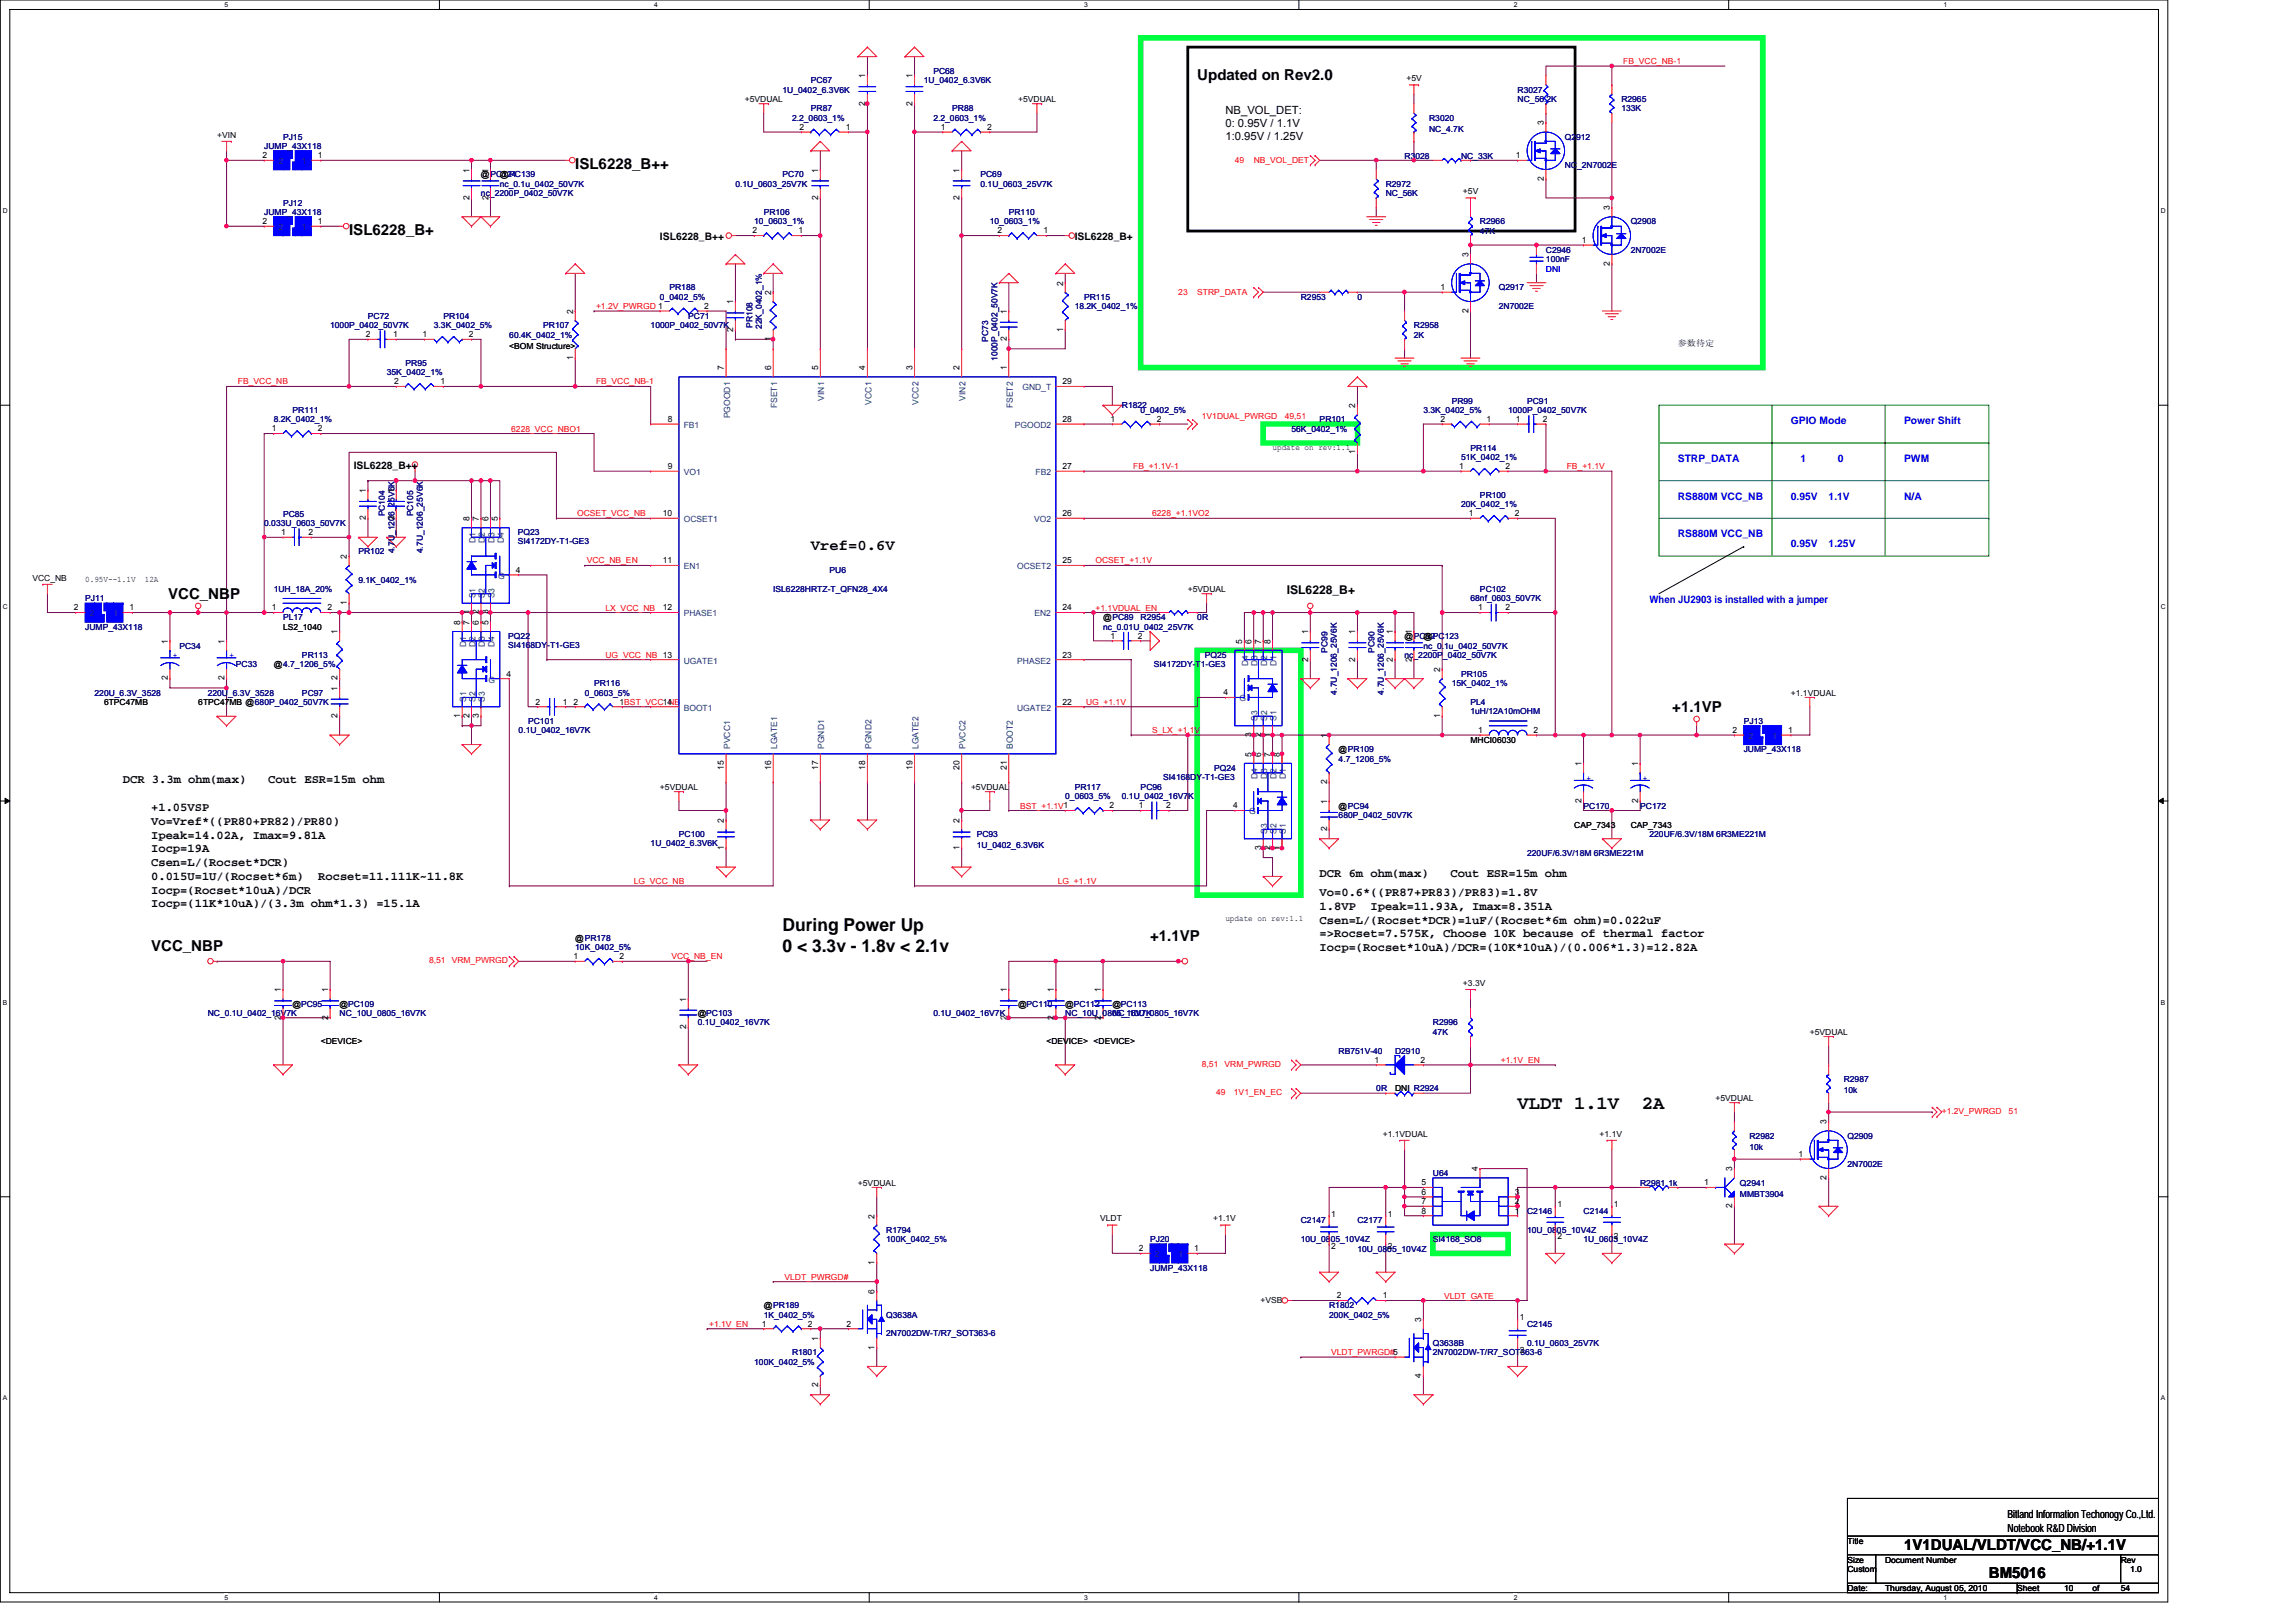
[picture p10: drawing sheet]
<svg xmlns="http://www.w3.org/2000/svg" width="297mm" height="210mm" viewBox="0 0 297 210" stroke-linecap="round" stroke-linejoin="round" font-family="sans-serif">
<defs><g id="words">
<g font-size="2.4">
<text x="196.3" y="143.5">VLDT 1.1V</text>
<text x="212.4" y="143.5">2A</text>
</g>
<g font-size="2.3">
<text x="101.2" y="120.4">During Power Up</text>
<text x="101.2" y="123.1">0 &lt; 3.3v - 1.8v &lt; 2.1v</text>
</g>
<g font-size="1.9">
<text x="154.9" y="10.4">Updated on Rev2.0</text>
<text x="74.4" y="21.8">ISL6228_B++</text>
<text x="45.2" y="30.4">ISL6228_B+</text>
<text x="104.9" y="71.1">Vref=0.6V</text>
<text x="21.8" y="77.5">VCC_NBP</text>
<text x="216.3" y="92.2">+1.1VP</text>
<text x="19.6" y="123">VCC_NBP</text>
<text x="148.8" y="121.8">+1.1VP</text>
<text x="246.3" y="200.6">1V1DUAL/VLDT/VCC_NB/+1.1V</text>
<text x="257.3" y="204.2">BM5016</text>
</g>
<g font-size="1.6">
<text x="166.5" y="76.8">ISL6228_B+</text>
<text x="15.9" y="101.3">DCR 3.3m ohm(max)</text>
<text x="34.7" y="101.3">Cout ESR=15m ohm</text>
<text x="19.6" y="104.9">+1.05VSP</text>
<text x="19.6" y="106.7">Vo=Vref*((PR80+PR82)/PR80)</text>
<text x="19.6" y="108.5">Ipeak=14.02A, Imax=9.81A</text>
<text x="19.6" y="110.3">Iocp=19A</text>
<text x="19.6" y="112.1">Csen=L/(Rocset*DCR)</text>
<text x="19.6" y="113.8">0.015U=1U/(Rocset*6m)</text>
<text x="41.2" y="113.8">Rocset=11.111K~11.8K</text>
<text x="170.7" y="113.5">DCR 6m ohm(max)</text>
<text x="187.6" y="113.5">Cout ESR=15m ohm</text>
<text x="19.6" y="115.6">Iocp=(Rocset*10uA)/DCR</text>
<text x="19.6" y="117.4">Iocp=(11K*10uA)/(3.3m ohm*1.3) =15.1A</text>
<text x="170.7" y="115.9">Vo=0.6*((PR87+PR83)/PR83)=1.8V</text>
<text x="170.7" y="117.7">1.8VP</text>
<text x="170.7" y="119.5">Csen=L/(Rocset*DCR)=1uF/(Rocset*6m ohm)=0.022uF</text>
<text x="177.3" y="117.7">Ipeak=11.93A, Imax=8.351A</text>
<text x="170.7" y="121.3">=&gt;Rocset=7.575K, Choose 10K because of thermal factor</text>
<text x="170.7" y="123">Iocp=(Rocset*10uA)/DCR=(10K*10uA)/(0.006*1.3)=12.82A</text>
</g>
<g font-size="1.5">
<text x="158.5" y="14.7">NB_VOL_DET:</text>
<text x="158.5" y="16.4">0: 0.95V / 1.1V</text>
<text x="158.5" y="18.1">1:0.95V / 1.25V</text>
<text x="259.7" y="196.4">Bitland Information Techonogy Co.,Ltd.</text>
<text x="259.7" y="198.2">Notebook R&amp;D Division</text>
</g>
<g font-size="1.3">
<text x="85.4" y="31">ISL6228_B++</text>
<text x="139" y="31">ISL6228_B+</text>
<text x="45.8" y="60.7">ISL6228_B++</text>
</g>
<g font-size="1.3" fill="#00f">
<text x="217.1" y="59.8">STRP_DATA</text>
<text x="231.7" y="54.9">GPIO Mode</text>
<text x="232.9" y="59.8">1</text>
<text x="237.8" y="59.8">0</text>
<text x="246.3" y="59.8">PWM</text>
<text x="246.3" y="54.9">Power Shift</text>
<text x="217.1" y="64.6">RS880M VCC_NB</text>
<text x="231.7" y="64.6">0.95V</text>
<text x="236.6" y="64.6">1.1V</text>
<text x="246.3" y="64.6">N/A</text>
<text x="217.1" y="69.5">RS880M VCC_NB</text>
<text x="231.7" y="70.7">0.95V</text>
<text x="236.6" y="70.7">1.25V</text>
<text x="213.4" y="78">When JU2903 is installed with a jumper</text>
</g>
<g font-size="1.1" fill="#000080">
<text x="101.2" y="12">1U_0402_6.3V6K</text>
<text x="104.9" y="10.8">PC67</text>
<text x="119.5" y="10.8">1U_0402_6.3V6K</text>
<text x="120.8" y="9.5">PC68</text>
<text x="196.3" y="12">R3027</text>
<text x="102.5" y="15.6">2.2_0603_1%</text>
<text x="104.9" y="14.4">PR87</text>
<text x="120.8" y="15.6">2.2_0603_1%</text>
<text x="123.2" y="14.4">PR88</text>
<text x="184.9" y="15.6">R3020</text>
<text x="184.9" y="17.1">NC_4.7K</text>
<text x="196.3" y="13.2">NC_56.2K</text>
<text x="209.8" y="13.2">R2965</text>
<text x="209.8" y="14.4">133K</text>
<text x="34.2" y="19.3">JUMP_43X118</text>
<text x="36.6" y="18.1">PJ15</text>
<text x="101.2" y="22.9">PC70</text>
<text x="126.8" y="22.9">PC69</text>
<text x="181.7" y="20.5">R3028</text>
<text x="189" y="20.5">NC_33K</text>
<text x="202.4" y="18.1">Q2912</text>
<text x="202.4" y="21.7">NC_2N7002E</text>
<text x="34.2" y="27.8">JUMP_43X118</text>
<text x="36.6" y="26.6">PJ12</text>
<text x="62.2" y="25.4">nc_2200P_0402_50V7K</text>
<text x="64.7" y="24.2">nc_0.1u_0402_50V7K</text>
<text x="95.1" y="24.2">0.1U_0603_25V7K</text>
<text x="97.6" y="29">10_0603_1%</text>
<text x="98.8" y="27.8">PR106</text>
<text x="126.8" y="24.2">0.1U_0603_25V7K</text>
<text x="128.1" y="29">10_0603_1%</text>
<text x="130.5" y="27.8">PR110</text>
<text x="179.3" y="24.2">R2972</text>
<text x="179.3" y="25.4">NC_56K</text>
<text x="191.5" y="29">R2966</text>
<text x="211" y="29">Q2908</text>
<text x="191.5" y="30.3">47K</text>
<text x="200" y="32.7">C2946</text>
<text x="200" y="33.9">100nF</text>
<text x="211" y="32.7">2N7002E</text>
<text x="47.6" y="41.2">PC72</text>
<text x="57.4" y="41.2">PR104</text>
<text x="85.4" y="38.8">0_0402_5%</text>
<text x="86.6" y="37.6">PR188</text>
<text x="89" y="41.2">PC71</text>
<text x="139" y="40">18.2K_0402_1%</text>
<text x="140.2" y="38.8">PR115</text>
<text x="168.3" y="38.8">R2953</text>
<text x="175.6" y="38.8">0</text>
<text x="193.9" y="37.6">Q2917</text>
<text x="193.9" y="40">2N7002E</text>
<text x="42.7" y="42.5">1000P_0402_50V7K</text>
<text x="52.5" y="47.3">PR95</text>
<text x="56.1" y="42.5">3.3K_0402_5%</text>
<text x="65.9" y="43.7">60.4K_0402_1%</text>
<text x="70.3" y="42.5">PR107</text>
<text x="84.2" y="42.5">1000P_0402_50V7K</text>
<text x="97.4" y="42.4" transform="rotate(-90 97.4 42.4)">PR108</text>
<text x="98.6" y="42.6" transform="rotate(-90 98.6 42.6)">22K_0402_1%</text>
<text x="127.8" y="44.3" transform="rotate(-90 127.8 44.3)">PC73</text>
<text x="129" y="46.7" transform="rotate(-90 129 46.7)">1000P_0402_50V7K</text>
<text x="182.9" y="42.5">R2958</text>
<text x="182.9" y="43.7">2K</text>
<text x="37.8" y="53.4">PR111</text>
<text x="50" y="48.6">35K_0402_1%</text>
<text x="145.1" y="52.8">R1822</text>
<text x="147.6" y="53.4">0_0402_5%</text>
<text x="184.1" y="53.4">3.3K_0402_5%</text>
<text x="187.8" y="52.2">PR99</text>
<text x="195.1" y="53.4">1000P_0402_50V7K</text>
<text x="197.6" y="52.2">PC91</text>
<text x="35.4" y="54.7">8.2K_0402_1%</text>
<text x="167.1" y="55.9">56K_0402_1%</text>
<text x="170.7" y="54.7">PR101</text>
<text x="189" y="59.5">51K_0402_1%</text>
<text x="190.2" y="58.3">PR114</text>
<text x="189" y="65.6">20K_0402_1%</text>
<text x="191.5" y="64.4">PR100</text>
<text x="34.2" y="68.1">0.033U_0603_50V7K</text>
<text x="36.6" y="66.8">PC85</text>
<text x="46.4" y="71.7">PR102</text>
<text x="49.8" y="66.8" transform="rotate(-90 49.8 66.8)">PC104</text>
<text x="51" y="71.6" transform="rotate(-90 51 71.6)">4.7U_1206_25V6K</text>
<text x="53.5" y="66.8" transform="rotate(-90 53.5 66.8)">PC105</text>
<text x="54.7" y="71.6" transform="rotate(-90 54.7 71.6)">4.7U_1206_25V6K</text>
<text x="67" y="69.3">PQ23</text>
<text x="67" y="70.4">SI4172DY-T1-GE3</text>
<text x="11" y="77.8">PJ11</text>
<text x="35.4" y="76.6">1UH_18A_20%</text>
<text x="46.4" y="75.4">9.1K_0402_1%</text>
<text x="100" y="76.6">ISL6228HRTZ-T_QFN28_4X4</text>
<text x="107.3" y="74.1">PU6</text>
<text x="190.2" y="77.8">68nf_0603_50V7K</text>
<text x="191.5" y="76.6">PC102</text>
<text x="11" y="81.5">JUMP_43X118</text>
<text x="23.2" y="83.9">PC34</text>
<text x="36.6" y="80.2">PL17</text>
<text x="65.8" y="82.7">PQ22</text>
<text x="65.8" y="83.8">SI4168DY-T1-GE3</text>
<text x="142.7" y="81.5">nc_0.01U_0402_25V7K</text>
<text x="147.6" y="80.2">R2954</text>
<text x="154.9" y="80.2">0R</text>
<text x="184.1" y="83.9">nc_0.1u_0402_50V7K</text>
<text x="30.5" y="86.3">PC33</text>
<text x="39.1" y="85.1">PR113</text>
<text x="76.9" y="88.8">PR116</text>
<text x="149.3" y="86.2">SI4172DY-T1-GE3</text>
<text x="155.9" y="85.1">PQ25</text>
<text x="171.7" y="84.5" transform="rotate(-90 171.7 84.5)">PC99</text>
<text x="172.9" y="89.9" transform="rotate(-90 172.9 89.9)">4.7U_1206_25V6K</text>
<text x="177.8" y="84.5" transform="rotate(-90 177.8 84.5)">PC90</text>
<text x="179" y="89.9" transform="rotate(-90 179 89.9)">4.7U_1206_25V6K</text>
<text x="181.7" y="85.1">nc_2200P_0402_50V7K</text>
<text x="187.8" y="88.8">15K_0402_1%</text>
<text x="189" y="87.6">PR105</text>
<text x="12.2" y="90">220U_6.3V_3528</text>
<text x="26.9" y="90">220U_6.3V_3528</text>
<text x="39.1" y="90">PC97</text>
<text x="67.1" y="94.9">0.1U_0402_16V7K</text>
<text x="68.3" y="93.7">PC101</text>
<text x="75.6" y="90">0_0603_5%</text>
<text x="190.2" y="91.2">PL4</text>
<text x="190.2" y="92.4">1uH/12A10mOHM</text>
<text x="225.6" y="93.7">PJ13</text>
<text x="150.5" y="100.9">SI4168DY-T1-GE3</text>
<text x="157.1" y="99.8">PQ24</text>
<text x="173.2" y="98.5">4.7_1206_5%</text>
<text x="225.6" y="97.3">JUMP_43X118</text>
<text x="137.8" y="103.4">0_0603_5%</text>
<text x="139" y="102.2">PR117</text>
<text x="145.1" y="103.4">0.1U_0402_16V7K</text>
<text x="147.6" y="102.2">PC96</text>
<text x="173.2" y="105.9">680P_0402_50V7K</text>
<text x="204.9" y="104.6">PC170</text>
<text x="212.2" y="104.6">PC172</text>
<text x="84.2" y="109.5">1U_0402_6.3V6K</text>
<text x="87.8" y="108.3">PC100</text>
<text x="126.4" y="108.3">PC93</text>
<text x="126.4" y="109.7">1U_0402_6.3V6K</text>
<text x="197.6" y="110.7">220UF/6.3V/18M 6R3ME221M</text>
<text x="213.4" y="108.3">220UF/6.3V/18M 6R3ME221M</text>
<text x="74.4" y="122.9">10K_0402_5%</text>
<text x="26.9" y="131.5">NC_0.1U_0402_16V7K</text>
<text x="43.9" y="131.5">NC_10U_0805_16V7K</text>
<text x="120.8" y="131.5">0.1U_0402_16V7K</text>
<text x="137.8" y="131.5">NC_10U_0805_16V7K</text>
<text x="143.9" y="131.5">NC_10U_0805_16V7K</text>
<text x="90.3" y="132.7">0.1U_0402_16V7K</text>
<text x="173.2" y="136.3">RB751V-40</text>
<text x="180.5" y="136.3">D2910</text>
<text x="185.4" y="132.7">R2996</text>
<text x="185.4" y="133.9">47K</text>
<text x="178.1" y="141.2">0R</text>
<text x="238.5" y="140">R2987</text>
<text x="238.5" y="141.5">10k</text>
<text x="226.3" y="147.3">R2982</text>
<text x="226.3" y="148.8">10k</text>
<text x="239" y="147.3">Q2909</text>
<text x="185.4" y="152.2">U64</text>
<text x="212.2" y="153.4">R2981 1k</text>
<text x="225.1" y="153.4">Q2941</text>
<text x="225.1" y="154.9">MMBT3904</text>
<text x="239" y="151">2N7002E</text>
<text x="114.7" y="159.5">R1794</text>
<text x="114.7" y="160.7">100K_0402_5%</text>
<text x="148.8" y="160.7">PJ20</text>
<text x="168.3" y="158.3">C2147</text>
<text x="168.3" y="160.7">10U_0805_10V4Z</text>
<text x="175.6" y="158.3">C2177</text>
<text x="175.6" y="161.9">10U_0805_10V4Z</text>
<text x="185.4" y="160.7">SI4168_SO8</text>
<text x="197.6" y="157.1">C2146</text>
<text x="197.6" y="159.5">10U_0805_10V4Z</text>
<text x="204.9" y="157.1">C2144</text>
<text x="204.9" y="160.7">1U_0603_10V4Z</text>
<text x="148.8" y="164.4">JUMP_43X118</text>
<text x="98.8" y="170.5">1K_0402_5%</text>
<text x="114.7" y="170.5">Q3638A</text>
<text x="114.7" y="172.9">2N7002DW-T/R7_SOT363-6</text>
<text x="172" y="169.2">R1802</text>
<text x="172" y="170.5">200K_0402_5%</text>
<text x="197.6" y="171.7">C2145</text>
<text x="97.6" y="176.6">100K_0402_5%</text>
<text x="102.5" y="175.3">R1801</text>
<text x="185.4" y="174.1">Q3638B</text>
<text x="185.4" y="175.3">2N7002DW-T/R7_SOT363-6</text>
<text x="197.6" y="174.1">0.1U_0603_25V7K</text>
</g>
<g font-size="1.1">
<text x="111.9" y="10.1" transform="rotate(-90 111.9 10.1)">1</text>
<text x="118" y="10.1" transform="rotate(-90 118 10.1)">1</text>
<text x="181.9" y="10.5">+5V</text>
<text x="28.1" y="17.8">+VIN</text>
<text x="96.4" y="13.2">+5VDUAL</text>
<text x="103.4" y="16.8">2</text>
<text x="109.4" y="16.8">1</text>
<text x="111.9" y="13.7" transform="rotate(-90 111.9 13.7)">2</text>
<text x="118" y="13.7" transform="rotate(-90 118 13.7)">2</text>
<text x="121.7" y="16.8">1</text>
<text x="127.7" y="16.8">2</text>
<text x="131.7" y="13.2">+5VDUAL</text>
<text x="199.7" y="16.2" transform="rotate(-90 199.7 16.2)">3</text>
<text x="33.9" y="20.5">2</text>
<text x="41.1" y="20.5">1</text>
<text x="60.7" y="22.3" transform="rotate(-90 60.7 22.3)">1</text>
<text x="62.2" y="22.9">@PC124</text>
<text x="63.2" y="22.3" transform="rotate(-90 63.2 22.3)">1</text>
<text x="64.7" y="22.9">@PC139</text>
<text x="105.9" y="22.3" transform="rotate(-90 105.9 22.3)">1</text>
<text x="124.1" y="22.3" transform="rotate(-90 124.1 22.3)">1</text>
<text x="196.1" y="20.5">1</text>
<text x="199.7" y="23.4" transform="rotate(-90 199.7 23.4)">2</text>
<text x="33.9" y="29">2</text>
<text x="41.1" y="29">1</text>
<text x="60.7" y="25.8" transform="rotate(-90 60.7 25.8)">2</text>
<text x="63.2" y="25.8" transform="rotate(-90 63.2 25.8)">2</text>
<text x="105.9" y="25.8" transform="rotate(-90 105.9 25.8)">2</text>
<text x="124.1" y="25.8" transform="rotate(-90 124.1 25.8)">2</text>
<text x="189.3" y="25.1">+5V</text>
<text x="208.3" y="27.2" transform="rotate(-90 208.3 27.2)">3</text>
<text x="97.3" y="30.2">2</text>
<text x="103.3" y="30.2">1</text>
<text x="129" y="30.2">2</text>
<text x="135" y="30.2">1</text>
<text x="190" y="33.3" transform="rotate(-90 190 33.3)">3</text>
<text x="204.6" y="31.4">1</text>
<text x="208.3" y="34.4" transform="rotate(-90 208.3 34.4)">2</text>
<text x="74.1" y="40.6" transform="rotate(-90 74.1 40.6)">2</text>
<text x="91.1" y="40">2</text>
<text x="94.9" y="39.4" transform="rotate(-90 94.9 39.4)">1</text>
<text x="99.8" y="38.2" transform="rotate(-90 99.8 38.2)">2</text>
<text x="130.2" y="40.6" transform="rotate(-90 130.2 40.6)">1</text>
<text x="137.5" y="37" transform="rotate(-90 137.5 37)">2</text>
<text x="186.3" y="37.5">1</text>
<text x="190" y="40.5" transform="rotate(-90 190 40.5)">2</text>
<text x="47.3" y="43.6">2</text>
<text x="50.9" y="43.6">1</text>
<text x="54.7" y="43.6">1</text>
<text x="60.6" y="43.6">2</text>
<text x="65.9" y="45.1">&lt;BOM Structure&gt;</text>
<text x="74.1" y="46.6" transform="rotate(-90 74.1 46.6)">1</text>
<text x="93.7" y="47.9" transform="rotate(-90 93.7 47.9)">7</text>
<text x="94.9" y="42.9" transform="rotate(-90 94.9 42.9)">2</text>
<text x="99.8" y="44.1" transform="rotate(-90 99.8 44.1)">1</text>
<text x="99.8" y="47.9" transform="rotate(-90 99.8 47.9)">6</text>
<text x="105.9" y="47.9" transform="rotate(-90 105.9 47.9)">5</text>
<text x="111.9" y="47.9" transform="rotate(-90 111.9 47.9)">4</text>
<text x="118" y="47.9" transform="rotate(-90 118 47.9)">3</text>
<text x="124.1" y="47.9" transform="rotate(-90 124.1 47.9)">2</text>
<text x="130.2" y="44.1" transform="rotate(-90 130.2 44.1)">2</text>
<text x="130.2" y="47.9" transform="rotate(-90 130.2 47.9)">1</text>
<text x="137.5" y="42.9" transform="rotate(-90 137.5 42.9)">1</text>
<text x="217.1" y="44.8">参数待定</text>
<text x="51" y="49.7">2</text>
<text x="57" y="49.7">1</text>
<text x="137.5" y="49.7">29</text>
<text x="175.3" y="52.8" transform="rotate(-90 175.3 52.8)">2</text>
<text x="35.2" y="55.8">1</text>
<text x="41.1" y="55.8">2</text>
<text x="86.4" y="54.6">8</text>
<text x="137.5" y="54.6">28</text>
<text x="143.7" y="54.6">1</text>
<text x="149.6" y="54.6">2</text>
<text x="164.6" y="58.2">update on rev:1.1</text>
<text x="175.3" y="58.8" transform="rotate(-90 175.3 58.8)">1</text>
<text x="186.3" y="54.6">2</text>
<text x="192.3" y="54.6">1</text>
<text x="196.1" y="54.6">1</text>
<text x="199.6" y="54.6">2</text>
<text x="47.3" y="63.8" transform="rotate(-90 47.3 63.8)">1</text>
<text x="51" y="63.8" transform="rotate(-90 51 63.8)">1</text>
<text x="86.4" y="60.7">9</text>
<text x="137.5" y="60.7">27</text>
<text x="188.8" y="60.7">1</text>
<text x="194.8" y="60.7">2</text>
<text x="36.4" y="69.2">1</text>
<text x="39.9" y="69.2">2</text>
<text x="47.3" y="67.3" transform="rotate(-90 47.3 67.3)">2</text>
<text x="51" y="67.3" transform="rotate(-90 51 67.3)">2</text>
<text x="60.7" y="67.4" transform="rotate(-90 60.7 67.4)">8</text>
<text x="62" y="67.4" transform="rotate(-90 62 67.4)">7</text>
<text x="63.2" y="67.4" transform="rotate(-90 63.2 67.4)">6</text>
<text x="64.4" y="67.4" transform="rotate(-90 64.4 67.4)">5</text>
<text x="85.8" y="66.8">10</text>
<text x="137.5" y="66.8">26</text>
<text x="190" y="66.8">1</text>
<text x="196" y="66.8">2</text>
<text x="4.2" y="75.1">VCC_NB</text>
<text x="11" y="75.3">0.95V--1.1V</text>
<text x="18.7" y="75.3">12A</text>
<text x="44.9" y="72.3" transform="rotate(-90 44.9 72.3)">2</text>
<text x="66.7" y="74.1">4</text>
<text x="85.8" y="72.9">11</text>
<text x="137.5" y="72.9">25</text>
<text x="153.7" y="76.6">+5VDUAL</text>
<text x="9.6" y="79">2</text>
<text x="16.7" y="79">1</text>
<text x="21.7" y="83.3" transform="rotate(-90 21.7 83.3)">1</text>
<text x="29" y="83.3" transform="rotate(-90 29 83.3)">1</text>
<text x="35.2" y="79">1</text>
<text x="36.6" y="81.5">LS2_1040</text>
<text x="42.4" y="79">2</text>
<text x="43.7" y="82.1" transform="rotate(-90 43.7 82.1)">1</text>
<text x="44.9" y="78.3" transform="rotate(-90 44.9 78.3)">1</text>
<text x="59.5" y="80.9" transform="rotate(-90 59.5 80.9)">8</text>
<text x="60.7" y="80.9" transform="rotate(-90 60.7 80.9)">7</text>
<text x="60.7" y="79.5" transform="rotate(-90 60.7 79.5)">1</text>
<text x="62" y="80.9" transform="rotate(-90 62 80.9)">6</text>
<text x="62" y="79.5" transform="rotate(-90 62 79.5)">2</text>
<text x="63.2" y="80.9" transform="rotate(-90 63.2 80.9)">5</text>
<text x="63.2" y="79.5" transform="rotate(-90 63.2 79.5)">3</text>
<text x="85.8" y="79">12</text>
<text x="137.5" y="79">24</text>
<text x="142.7" y="80.2">@PC89</text>
<text x="143.7" y="82.6">1</text>
<text x="147.2" y="82.6">2</text>
<text x="160.7" y="83.3" transform="rotate(-90 160.7 83.3)">5</text>
<text x="161.9" y="83.3" transform="rotate(-90 161.9 83.3)">6</text>
<text x="163.1" y="83.3" transform="rotate(-90 163.1 83.3)">7</text>
<text x="164.4" y="83.3" transform="rotate(-90 164.4 83.3)">8</text>
<text x="169.2" y="82.1" transform="rotate(-90 169.2 82.1)">1</text>
<text x="175.3" y="82.1" transform="rotate(-90 175.3 82.1)">1</text>
<text x="180.2" y="82.1" transform="rotate(-90 180.2 82.1)">1</text>
<text x="181.7" y="82.7">@PC92</text>
<text x="182.6" y="82.1" transform="rotate(-90 182.6 82.1)">1</text>
<text x="184.1" y="82.7">@PC123</text>
<text x="191.2" y="79">1</text>
<text x="194.8" y="79">2</text>
<text x="21.7" y="88" transform="rotate(-90 21.7 88)">2</text>
<text x="29" y="88" transform="rotate(-90 29 88)">2</text>
<text x="35.4" y="86.3">@4.7_1206_5%</text>
<text x="43.7" y="89.4" transform="rotate(-90 43.7 89.4)">1</text>
<text x="43.7" y="88" transform="rotate(-90 43.7 88)">2</text>
<text x="65.5" y="87.5">4</text>
<text x="137.5" y="85.1">23</text>
<text x="158.3" y="90">4</text>
<text x="169.2" y="85.6" transform="rotate(-90 169.2 85.6)">2</text>
<text x="175.3" y="85.6" transform="rotate(-90 175.3 85.6)">2</text>
<text x="180.2" y="85.6" transform="rotate(-90 180.2 85.6)">2</text>
<text x="182.6" y="85.6" transform="rotate(-90 182.6 85.6)">2</text>
<text x="186.3" y="87" transform="rotate(-90 186.3 87)">2</text>
<text x="13.5" y="91.2">6TPC47MB</text>
<text x="25.7" y="91.2">6TPC47MB @680P_0402_50V7K</text>
<text x="43.7" y="92.9" transform="rotate(-90 43.7 92.9)">2</text>
<text x="59.5" y="92.9" transform="rotate(-90 59.5 92.9)">1</text>
<text x="60.7" y="92.9" transform="rotate(-90 60.7 92.9)">2</text>
<text x="62" y="92.9" transform="rotate(-90 62 92.9)">3</text>
<text x="69.3" y="91.2">2</text>
<text x="72.8" y="91.2">1</text>
<text x="74.2" y="91.2">2</text>
<text x="80.1" y="91.2">1BST_VCC_NB</text>
<text x="85.8" y="91.2">14</text>
<text x="137.5" y="91.2">22</text>
<text x="161.9" y="95.4" transform="rotate(-90 161.9 95.4)">3</text>
<text x="163.1" y="95.4" transform="rotate(-90 163.1 95.4)">2</text>
<text x="164.4" y="95.4" transform="rotate(-90 164.4 95.4)">1</text>
<text x="171.7" y="95.5" transform="rotate(-90 171.7 95.5)">1</text>
<text x="186.3" y="92.9" transform="rotate(-90 186.3 92.9)">1</text>
<text x="191.2" y="94.8">1</text>
<text x="198.4" y="94.8">2</text>
<text x="224.1" y="94.8">2</text>
<text x="231.3" y="94.8">1</text>
<text x="231.7" y="90">+1.1VDUAL</text>
<text x="93.7" y="99.6" transform="rotate(-90 93.7 99.6)">15</text>
<text x="99.8" y="99.6" transform="rotate(-90 99.8 99.6)">16</text>
<text x="105.9" y="99.6" transform="rotate(-90 105.9 99.6)">17</text>
<text x="111.9" y="99.6" transform="rotate(-90 111.9 99.6)">18</text>
<text x="118" y="99.6" transform="rotate(-90 118 99.6)">19</text>
<text x="124.1" y="99.6" transform="rotate(-90 124.1 99.6)">20</text>
<text x="130.2" y="99.6" transform="rotate(-90 130.2 99.6)">21</text>
<text x="161.9" y="97.9" transform="rotate(-90 161.9 97.9)">5</text>
<text x="163.1" y="97.9" transform="rotate(-90 163.1 97.9)">6</text>
<text x="164.4" y="97.9" transform="rotate(-90 164.4 97.9)">7</text>
<text x="165.6" y="97.9" transform="rotate(-90 165.6 97.9)">8</text>
<text x="171.7" y="101.5" transform="rotate(-90 171.7 101.5)">2</text>
<text x="173.2" y="97.3">@PR109</text>
<text x="190.2" y="96.1">MHCI06030</text>
<text x="204.6" y="99.1" transform="rotate(-90 204.6 99.1)">1</text>
<text x="211.9" y="99.1" transform="rotate(-90 211.9 99.1)">1</text>
<text x="85.4" y="102.2">+5VDUAL</text>
<text x="93.7" y="106.4" transform="rotate(-90 93.7 106.4)">2</text>
<text x="124.1" y="106.4" transform="rotate(-90 124.1 106.4)">2</text>
<text x="125.6" y="102.2">+5VDUAL</text>
<text x="143.5" y="104.6">2</text>
<text x="147.3" y="104.6">1</text>
<text x="150.9" y="104.6">2</text>
<text x="159.5" y="104.6">4</text>
<text x="171.7" y="107.5" transform="rotate(-90 171.7 107.5)">2</text>
<text x="171.7" y="104" transform="rotate(-90 171.7 104)">1</text>
<text x="173.2" y="104.6">@PC94</text>
<text x="203.7" y="107.1">CAP_7343</text>
<text x="204.6" y="103.9" transform="rotate(-90 204.6 103.9)">2</text>
<text x="211" y="107.1">CAP_7343</text>
<text x="211.9" y="103.9" transform="rotate(-90 211.9 103.9)">2</text>
<text x="93.7" y="110" transform="rotate(-90 93.7 110)">1</text>
<text x="124.1" y="110" transform="rotate(-90 124.1 110)">1</text>
<text x="163.1" y="110" transform="rotate(-90 163.1 110)">3</text>
<text x="164.4" y="110" transform="rotate(-90 164.4 110)">2</text>
<text x="165.6" y="110" transform="rotate(-90 165.6 110)">1</text>
<text x="158.5" y="119.2">update on rev:1.1</text>
<text x="74.2" y="124.1">1</text>
<text x="74.4" y="121.7">@PR178</text>
<text x="80.1" y="124.1">2</text>
<text x="36.3" y="131.9" transform="rotate(-90 36.3 131.9)">2</text>
<text x="36.3" y="128.4" transform="rotate(-90 36.3 128.4)">1</text>
<text x="37.8" y="130.2">@PC95</text>
<text x="42.4" y="131.9" transform="rotate(-90 42.4 131.9)">2</text>
<text x="42.4" y="128.4" transform="rotate(-90 42.4 128.4)">1</text>
<text x="43.9" y="130.2">@PC109</text>
<text x="88.8" y="129.6" transform="rotate(-90 88.8 129.6)">1</text>
<text x="90.3" y="131.5">@PC103</text>
<text x="130.2" y="131.9" transform="rotate(-90 130.2 131.9)">2</text>
<text x="130.2" y="128.4" transform="rotate(-90 130.2 128.4)">1</text>
<text x="131.7" y="130.2">@PC110</text>
<text x="136.3" y="131.9" transform="rotate(-90 136.3 131.9)">2</text>
<text x="136.3" y="128.4" transform="rotate(-90 136.3 128.4)">1</text>
<text x="137.8" y="130.2">@PC112</text>
<text x="142.4" y="131.9" transform="rotate(-90 142.4 131.9)">2</text>
<text x="142.4" y="128.4" transform="rotate(-90 142.4 128.4)">1</text>
<text x="143.9" y="130.2">@PC113</text>
<text x="189.3" y="127.6">+3.3V</text>
<text x="41.5" y="135.1">&lt;DEVICE&gt;</text>
<text x="88.8" y="133.1" transform="rotate(-90 88.8 133.1)">2</text>
<text x="135.4" y="135.1">&lt;DEVICE&gt; &lt;DEVICE&gt;</text>
<text x="177.8" y="137.5">1</text>
<text x="183.8" y="137.5">2</text>
<text x="234.1" y="133.9">+5VDUAL</text>
<text x="180.5" y="141.2">DNI R2924</text>
<text x="222" y="142.4">+5VDUAL</text>
<text x="178.9" y="147.1">+1.1VDUAL</text>
<text x="206.9" y="147.1">+1.1V</text>
<text x="232.7" y="149.7">1</text>
<text x="236.3" y="145.5" transform="rotate(-90 236.3 145.5)">3</text>
<text x="111" y="153.4">+5VDUAL</text>
<text x="183.9" y="154.6">6</text>
<text x="183.9" y="153.4">5</text>
<text x="183.9" y="155.8">7</text>
<text x="191.2" y="151.6" transform="rotate(-90 191.2 151.6)">4</text>
<text x="196" y="154.6">3</text>
<text x="196" y="155.8">2</text>
<text x="220.5" y="153.4">1</text>
<text x="224.1" y="151.6" transform="rotate(-90 224.1 151.6)">3</text>
<text x="236.3" y="152.7" transform="rotate(-90 236.3 152.7)">2</text>
<text x="113.2" y="157.6" transform="rotate(-90 113.2 157.6)">2</text>
<text x="142.3" y="158">VLDT</text>
<text x="147.3" y="161.9">2</text>
<text x="154.5" y="161.9">1</text>
<text x="157" y="158">+1.1V</text>
<text x="172.2" y="157.4">1</text>
<text x="172.2" y="161.6">2</text>
<text x="179.6" y="157.4">1</text>
<text x="179.6" y="161.6">2</text>
<text x="183.9" y="157">8</text>
<text x="196" y="157">1</text>
<text x="201.5" y="156.2">1</text>
<text x="201.5" y="160.4">2</text>
<text x="208.8" y="156.2">1</text>
<text x="208.8" y="160.4">2</text>
<text x="224.1" y="156.3" transform="rotate(-90 224.1 156.3)">2</text>
<text x="113.2" y="167.4" transform="rotate(-90 113.2 167.4)">6</text>
<text x="113.2" y="163.6" transform="rotate(-90 113.2 163.6)">1</text>
<text x="172.9" y="168">2</text>
<text x="178.9" y="168">1</text>
<text x="98.6" y="171.6">1</text>
<text x="98.8" y="169.2">@PR189</text>
<text x="104.5" y="171.6">2</text>
<text x="105.9" y="173.5" transform="rotate(-90 105.9 173.5)">1</text>
<text x="109.5" y="171.6">2</text>
<text x="163.1" y="168.5">+VSB</text>
<text x="183.9" y="171.1" transform="rotate(-90 183.9 171.1)">3</text>
<text x="196.6" y="170.8">1</text>
<text x="105.9" y="179.5" transform="rotate(-90 105.9 179.5)">2</text>
<text x="113.2" y="174.6" transform="rotate(-90 113.2 174.6)">1</text>
<text x="183.9" y="178.2" transform="rotate(-90 183.9 178.2)">4</text>
<text x="196.6" y="175">2</text>
<text x="239" y="203.4">Custom</text>
<text x="239" y="199.7">Title</text>
<text x="239" y="202.2">Size</text>
<text x="243.9" y="202.2">Document Number</text>
<text x="274.4" y="202.2">Rev</text>
<text x="275.6" y="203.4">1.0</text>
<text x="239" y="205.8">Date:</text>
<text x="243.9" y="205.8">Thursday, August 05, 2010</text>
<text x="261" y="205.8">Sheet</text>
<text x="267.1" y="205.8">10</text>
<text x="270.7" y="205.8">of</text>
<text x="274.4" y="205.8">54</text>
</g>
<g font-size="1.1" fill="#f00">
<text x="210" y="8.3">FB_VCC_NB-1</text>
<text x="159.8" y="21.1">49</text>
<text x="162.2" y="21.1">NB_VOL_DET</text>
<text x="77.1" y="40">+1.2V_PWRGD 1</text>
<text x="152.4" y="38.2">23</text>
<text x="154.9" y="38.2">STRP_DATA</text>
<text x="30.8" y="49.7">FB_VCC_NB</text>
<text x="77.1" y="49.7">FB_VCC_NB-1</text>
<text x="66.1" y="55.8">6228_VCC_NBO1</text>
<text x="155.5" y="54.2">1V1DUAL_PWRGD</text>
<text x="166.2" y="54.2">49,51</text>
<text x="146.6" y="60.7">FB_+1.1V-1</text>
<text x="202.7" y="60.7">FB_+1.1V</text>
<text x="74.7" y="66.8">OCSET_VCC_NB</text>
<text x="149.1" y="66.8">6228_+1.1VO2</text>
<text x="75.9" y="72.9">VCC_NB_EN</text>
<text x="141.7" y="72.9">OCSET_+1.1V</text>
<text x="78.3" y="79">LX_VCC_NB</text>
<text x="141.7" y="79">+1.1VDUAL_EN</text>
<text x="78.3" y="85.1">UG_VCC_NB 13</text>
<text x="140.5" y="91.2">UG_+1.1V</text>
<text x="149.1" y="94.8">S_LX_+1.1V</text>
<text x="132" y="104.6">BST_+1.1V1</text>
<text x="82" y="114.4">LG_VCC_NB</text>
<text x="136.9" y="114.4">LG_+1.1V</text>
<text x="55.5" y="124.6">8,51</text>
<text x="58.4" y="124.6">VRM_PWRGD</text>
<text x="86.9" y="124.1">VCC_NB_EN</text>
<text x="194.2" y="137.5">+1.1V_EN</text>
<text x="155.5" y="138">8,51</text>
<text x="157.3" y="141.7">49</text>
<text x="158.4" y="138">VRM_PWRGD</text>
<text x="159.6" y="141.7">1V1_EN_EC</text>
<text x="251.2" y="144.1">+1.2V_PWRGD</text>
<text x="259.9" y="144.1">51</text>
<text x="101.5" y="165.6">VLDT_PWRGD#</text>
<text x="186.8" y="168">VLDT_GATE</text>
<text x="91.7" y="171.7">+1.1V_EN</text>
<text x="172.2" y="175.3">VLDT_PWRGD#5</text>
</g>
<g font-size="1.1" fill="#004080">
<text x="36" y="21.3">2</text>
<text x="39" y="21.3">1</text>
<text x="36" y="29.8">2</text>
<text x="39" y="29.8">1</text>
<text x="100.5" y="52.8" transform="rotate(-90 100.5 52.8)">FSET1</text>
<text x="106.6" y="51.9" transform="rotate(-90 106.6 51.9)">VIN1</text>
<text x="112.7" y="52.3" transform="rotate(-90 112.7 52.3)">VCC1</text>
<text x="118.8" y="52.3" transform="rotate(-90 118.8 52.3)">VCC2</text>
<text x="124.9" y="51.9" transform="rotate(-90 124.9 51.9)">VIN2</text>
<text x="131" y="52.8" transform="rotate(-90 131 52.8)">FSET2</text>
<text x="132.3" y="50.5">GND_T</text>
<text x="88.5" y="55.4">FB1</text>
<text x="94.4" y="54.1" transform="rotate(-90 94.4 54.1)">PGOOD1</text>
<text x="131.3" y="55.4">PGOOD2</text>
<text x="88.5" y="61.5">VO1</text>
<text x="134" y="61.5">FB2</text>
<text x="61.5" y="70.3" transform="rotate(-90 61.5 70.3)">D1</text>
<text x="62.7" y="70.3" transform="rotate(-90 62.7 70.3)">D2</text>
<text x="64" y="70.3" transform="rotate(-90 64 70.3)">D3</text>
<text x="65.2" y="70.3" transform="rotate(-90 65.2 70.3)">D4</text>
<text x="88.5" y="67.6">OCSET1</text>
<text x="133.8" y="67.6">VO2</text>
<text x="61.5" y="77.4" transform="rotate(-90 61.5 77.4)">S1</text>
<text x="62.7" y="77.4" transform="rotate(-90 62.7 77.4)">S2</text>
<text x="64" y="77.4" transform="rotate(-90 64 77.4)">S3</text>
<text x="64.4" y="74.9">G</text>
<text x="88.5" y="73.7">EN1</text>
<text x="131.6" y="73.7">OCSET2</text>
<text x="11.6" y="79.8">2</text>
<text x="14.7" y="79.8">1</text>
<text x="60.3" y="83.7" transform="rotate(-90 60.3 83.7)">D1</text>
<text x="61.5" y="83.7" transform="rotate(-90 61.5 83.7)">D2</text>
<text x="62.7" y="83.7" transform="rotate(-90 62.7 83.7)">D3</text>
<text x="64" y="83.7" transform="rotate(-90 64 83.7)">D4</text>
<text x="88.5" y="79.8">PHASE1</text>
<text x="133.8" y="79.8">EN2</text>
<text x="63.2" y="88.3">G</text>
<text x="88.5" y="85.9">UGATE1</text>
<text x="131.6" y="85.9">PHASE2</text>
<text x="161.5" y="86.2" transform="rotate(-90 161.5 86.2)">D4</text>
<text x="162.7" y="86.2" transform="rotate(-90 162.7 86.2)">D3</text>
<text x="163.9" y="86.2" transform="rotate(-90 163.9 86.2)">D2</text>
<text x="165.1" y="86.2" transform="rotate(-90 165.1 86.2)">D1</text>
<text x="60.3" y="90.8" transform="rotate(-90 60.3 90.8)">S1</text>
<text x="61.5" y="90.8" transform="rotate(-90 61.5 90.8)">S2</text>
<text x="62.7" y="90.8" transform="rotate(-90 62.7 90.8)">S3</text>
<text x="88.5" y="91.9">BOOT1</text>
<text x="131.6" y="91.9">UGATE2</text>
<text x="160.4" y="90.7">G</text>
<text x="162.7" y="93.3" transform="rotate(-90 162.7 93.3)">S3</text>
<text x="163.9" y="93.3" transform="rotate(-90 163.9 93.3)">S2</text>
<text x="165.1" y="93.3" transform="rotate(-90 165.1 93.3)">S1</text>
<text x="226.2" y="95.6">2</text>
<text x="229.3" y="95.6">1</text>
<text x="94.4" y="96.9" transform="rotate(-90 94.4 96.9)">PVCC1</text>
<text x="100.5" y="96.9" transform="rotate(-90 100.5 96.9)">LGATE1</text>
<text x="106.6" y="96.9" transform="rotate(-90 106.6 96.9)">PGND1</text>
<text x="112.7" y="96.9" transform="rotate(-90 112.7 96.9)">PGND2</text>
<text x="118.8" y="96.9" transform="rotate(-90 118.8 96.9)">LGATE2</text>
<text x="124.9" y="96.9" transform="rotate(-90 124.9 96.9)">PVCC2</text>
<text x="131" y="96.9" transform="rotate(-90 131 96.9)">BOOT2</text>
<text x="162.7" y="100.8" transform="rotate(-90 162.7 100.8)">D4</text>
<text x="163.9" y="100.8" transform="rotate(-90 163.9 100.8)">D3</text>
<text x="165.1" y="100.8" transform="rotate(-90 165.1 100.8)">D2</text>
<text x="166.4" y="100.8" transform="rotate(-90 166.4 100.8)">D1</text>
<text x="161.6" y="105.4">G</text>
<text x="163.9" y="107.9" transform="rotate(-90 163.9 107.9)">S3</text>
<text x="165.1" y="107.9" transform="rotate(-90 165.1 107.9)">S2</text>
<text x="166.4" y="107.9" transform="rotate(-90 166.4 107.9)">S1</text>
<text x="149.4" y="162.7">2</text>
<text x="152.4" y="162.7">1</text>
</g>
<g font-size="1.1" fill="#00f">
<text x="200" y="35.1">DNI</text>
<text x="22.3" y="85.2">+</text>
<text x="29.7" y="85.2">+</text>
<text x="205.2" y="101">+</text>
<text x="212.6" y="101">+</text>
</g>
<g font-size=".9">
<text x="29.1" y=".9">5</text>
<text x="84.6" y=".9">4</text>
<text x="140.2" y=".9">3</text>
<text x="195.8" y=".9">2</text>
<text x="251.4" y=".9">1</text>
<text x=".4" y="27.6">D</text>
<text x="279.6" y="27.6">D</text>
<text x=".4" y="78.8">C</text>
<text x="279.6" y="78.8">C</text>
<text x=".4" y="130">B</text>
<text x="279.6" y="130">B</text>
<text x=".4" y="181.2">A</text>
<text x="279.6" y="181.2">A</text>
<text x="29.1" y="206.9">5</text>
<text x="84.6" y="206.9">4</text>
<text x="140.2" y="206.9">3</text>
<text x="195.8" y="206.9">2</text>
<text x="251.4" y="206.9">1</text>
</g>
</g></defs>
<path d="M0 0h280.5v207.3h-280.5zM1.3 1.2h277.9v204.9h-277.9z" fill="none" stroke="#000" stroke-width=".13"/>
<g fill="#fff">
<path d="M29.1 .1h.4v1h-.4z"/>
<path d="M29.1 206.2h.4v.9h-.4z"/>
</g>
<path d="M56.9 0v1.2M56.9 206.1v1.2" fill="none" stroke="#000" stroke-width=".13"/>
<g fill="#fff">
<path d="M84.6 .1h.5v1h-.5z"/>
<path d="M84.6 206.2h.5v.9h-.5z"/>
</g>
<path d="M112.5 0v1.2M112.5 206.1v1.2" fill="none" stroke="#000" stroke-width=".13"/>
<g fill="#fff">
<path d="M140.2 .1h.5v1h-.5z"/>
<path d="M140.2 206.2h.5v.9h-.5z"/>
</g>
<path d="M168 0v1.2M168 206.1v1.2" fill="none" stroke="#000" stroke-width=".13"/>
<g fill="#fff">
<path d="M195.8 .1h.5v1h-.5z"/>
<path d="M195.8 206.2h.5v.9h-.5z"/>
</g>
<path d="M223.6 0v1.2M223.6 206.1v1.2" fill="none" stroke="#000" stroke-width=".13"/>
<g fill="#fff">
<path d="M251.4 .1h.5v1h-.5z"/>
<path d="M251.4 206.2h.5v.9h-.5z"/>
<path d="M.4 26.8h.6v1h-.6z"/>
<path d="M279.6 26.8h.6v1h-.6z"/>
<path d="M.4 78h.6v1h-.6z"/>
<path d="M279.6 78h.6v1h-.6z"/>
</g>
<path d="M0 52.4h1.3M279.2 52.4h1.3" fill="none" stroke="#000" stroke-width=".13"/>
<g fill="#fff">
<path d="M.4 129.2h.5v1h-.5z"/>
<path d="M279.6 129.2h.5v1h-.5z"/>
</g>
<path d="M0 103.6h1.3M279.2 103.6h1.3" fill="none" stroke="#000" stroke-width=".13"/>
<path d="M.7 103.3l.6 .3-.6 .4zM279.2 103.6l.7-.3v.7z" fill="#000" stroke="#000" stroke-width=".13"/>
<g fill="#fff">
<path d="M.4 180.4h.5v1h-.5z"/>
<path d="M279.6 180.4h.5v1h-.5z"/>
</g>
<path d="M225.6 70.7h.1M225.6 70.7l-11 6.1M0 154.8h1.3M279.2 154.8h1.3M239 198.7h40.2M239 193.9h40.2v12.2h-40.2zM239 201.2h40.2M239 204.8h40.2M242.7 201.2v3.6M261 206.1h.1M261 204.8v1.3M274.4 201.2v3.6" fill="none" stroke="#000" stroke-width=".13"/>
<path d="M153.7 6.1h50.1v23.8h-50.1z" fill="none" stroke="#000" stroke-width=".36"/>
<path d="M147.6 4.9h80.4v42.7h-80.4zM163.4 54.9h12.2v2.4h-12.2zM154.9 84.1h13.4v31.7h-13.4zM185.4 159.7h9.7v2.5h-9.7z" fill="none" stroke="#00ff40" stroke-width=".72"/>
<path d="M214.6 52.4h42.7v19.5h-42.7zM214.6 57.3h42.7M229.3 52.4v19.5M243.9 52.4v19.5M257.3 57.3h.1M214.6 62.2h42.7M214.6 67.1h42.7M257.3 67.1h.1" fill="none" stroke="#008000" stroke-width=".13"/>
<g fill="none" stroke="#800040" stroke-width=".13">
<path d="M29.3 19.5v1.2M98.8 14.6v2.5h4.9M106.1 19.5v2.4M109.8 17.1h2.4M112.2 17.1h.1M112.2 7.3v2.5M112.2 13.4h.1M112.2 13.4v31.7M118.3 17.1h.1M118.3 7.3v2.5M118.3 13.4v3.7h3.7M118.3 17.1v28"/>
<path d="M124.4 19.5v2.4M134.2 14.6v2.5h-6.1M182.9 12.2v1.2M182.9 18.3v2.4M200 14.6v1.3M208.5 15.9v9.7h-8.5v-2.4M208.5 8.6h.1M208.5 8.6h-8.5v1.2M208.5 8.6v2.4M208.5 8.6h14.7M29.3 20.7v8.6h4.9M29.3 20.7h4.9"/>
<path d="M29.3 20.7h.1M41.5 29.3h2.4M41.5 20.7h19.5M61 20.7h2.5M61 20.7h.1M61 25.6v2.4M61 20.7v1.2M63.5 20.7v1.2M63.5 20.7h.1M63.5 25.6v2.4M63.5 20.7h9.7M74.4 35.4v4.8"/>
<path d="M95.1 30.5h2.5M95.1 34.1v4.9M100 35.4v2.4M103.7 30.5h2.4M106.1 30.5h.1M106.1 25.6v4.9M106.1 30.5v14.6M124.4 30.5v14.6M124.4 30.5h.1M124.4 25.6v4.9M124.4 30.5h4.9M130.5 36.6v3.6"/>
<path d="M135.4 30.5h2.4M137.8 35.4v1.2M163.4 37.8h7.3M170.7 20.7h7.4M175.6 37.8h6.1M178.1 20.7v1.2M178.1 26.8v1.2M178.1 20.7h.1M178.1 20.7h4.8M181.7 37.8h.1M181.7 37.8h4.9M181.7 37.8v2.4"/>
<path d="M182.9 20.7h2.5M182.9 20.7h.1M190.2 31.7h8.6M190.2 20.7h6.1M190.2 31.7h.1M190.2 31.7v1.2M198.8 35.4v1.2M198.8 31.7h.1M198.8 31.7h6.1M208.5 34.1v6.1M208.5 25.6h.1M208.5 25.6v1.2"/>
<path d="M29.3 50v29.2M29.3 50h.1M29.3 50h22M35.4 56.1h-1.2v13.4M41.5 56.1h.1M41.5 56.1h35.4v4.9h7.3M45.2 50h.1M47.6 43.9h-2.4v6.1M51.3 43.9h3.6M57.4 50h4.8M61 43.9h1.2v6.1M62.2 50h.1"/>
<path d="M62.2 50h22v4.9M74.4 46.3v3.7M74.4 50h.1M76.9 40.2h.1M76.9 40.2h8.5M91.5 40.2h2.4v4.9M95.1 42.7v1.2M95.1 43.9h.1M95.1 43.9h4.9v1.2M130.5 43.9v1.2M130.5 45.1h.1M137.8 42.7v2.4h-7.3"/>
<path d="M140.2 50h3.7v2.4M140.2 54.9h3.7M150 54.9h3.7M175.6 50v2.4M175.6 58.5v2.5M181.7 45.1v1.2M186.6 54.9h-2.5v6.1M190.2 40.2v6.1M192.7 54.9h3.6M200 54.9v6.1M6.1 76.8v2.4h3.7M17.1 79.2h4.9v3.7"/>
<path d="M22 79.2h.1M22 79.2h7.3M25.7 79.2h.1M29.3 79.2v3.7M29.3 79.2h4.9M34.2 69.5h2.4M34.2 79.2h1.2M34.2 69.5h.1M34.2 69.5v9.7M40.3 69.5h4.9M42.7 79.2h1.2M43.9 79.2v2.5"/>
<path d="M43.9 79.2h.1M43.9 79.2h17.1M45.2 69.5h.1M45.2 78v1.2M45.2 79.2h.1M45.2 69.5v2.4M47.6 67.1v2.4M47.6 62.2v1.2M47.6 62.2h.1M47.6 62.2h13.4M51.3 62.2v1.2M51.3 67.1v2.4"/>
<path d="M51.3 62.2h.1M53.7 61v1.2M53.7 62.2h.1M59.8 79.2v1.3M59.8 79.2h.1M61 79.2h.1M61 79.2h1.2M61 62.2h.1M61 62.2h1.2M61 62.2v4.9M61 79.2v1.3M62.2 79.2h1.3"/>
<path d="M62.2 79.2h.1M62.2 62.2h.1M62.2 62.2h1.3v4.9M62.2 62.2v4.9M62.2 79.2v1.3M63.5 79.2v1.3M63.5 79.2h.1M63.5 62.2h1.2v4.9M63.5 62.2h.1M63.5 79.2h20.7M67.1 74.4h3.7v10.9M68.3 79.2v12.2h1.3"/>
<path d="M68.3 79.2h.1M72 67.1v-8.6h-26.8v11M72 67.1h.1M72 67.1h12.2M75.6 73.2h.1M75.6 73.2h8.6M140.2 73.2h.1M140.2 67.1h.1M140.2 61h.1M140.2 79.2h.1M140.2 67.1h50M140.2 79.2h9.8"/>
<path d="M140.2 73.2h46.4M140.2 61h35.4M141.5 79.2v3.7h2.4M150 79.2h.1M156.1 78v1.2h-1.2M162.2 79.2h.1M162.2 79.2h1.2M163.4 79.2h.1M163.4 79.2h1.2v3.7M163.4 79.2v3.7M164.6 79.2h.1M164.6 79.2h4.9"/>
<path d="M169.5 79.2h6.1M169.5 79.2h.1M169.5 79.2v2.5M175.6 79.2h.1M175.6 61h8.5M175.6 79.2h4.9M175.6 79.2v2.5M180.5 79.2h2.4v2.5M180.5 79.2h.1M180.5 79.2v2.5M184.1 61h.1M184.1 61h4.9"/>
<path d="M186.6 79.2v7.4M186.6 79.2h4.9M186.6 73.2h.1M186.6 73.2v6M195.1 79.2h6.1M195.1 61h4.9M196.3 67.1h4.9v12.1M200 61h.1M200 61h8.5v34.1M201.2 79.2h.1M201.2 79.2v15.9M22 87.8v1.2h7.3"/>
<path d="M29.3 89h.1M29.3 87.8v1.2M29.3 89v3.7M43.9 87.8v1.2M43.9 92.7v2.4M59.8 93.9h.1M59.8 92.7v1.2M59.8 93.9h1.2v2.4M61 92.7v1.2h1.2v-1.2M65.9 87.8v26.8M70.8 85.3h.1M70.8 85.3h13.4"/>
<path d="M73.2 91.4h1.2M80.5 91.4h.1M80.5 91.4h3.7M140.2 91.4h.1M140.2 85.3h6.1v9.8M146.3 95.1h.1M146.3 95.1h7.4M147.6 82.9h1.2M153.7 95.1h.1M153.7 95.1v9.8h-2.5M153.7 95.1h8.5M158.5 90.2h-3.6v1.2h-14.7"/>
<path d="M161 82.9v-3.7h1.2v3.7M162.2 97.5h.1M162.2 95.1h.1M162.2 95.1h2.4M162.2 95.1v3.7M163.4 95.1h.1M163.4 95.1v2.4M164.6 97.5h.1M164.6 95.1h1.3v2.4M164.6 95.1v2.4M164.6 97.5v1.3M165.9 95.1h.1"/>
<path d="M165.9 97.5h.1M165.9 95.1h25.6M165.9 97.5v1.3M169.5 85.3v2.5M172 95.1h.1M175.6 85.3v2.5M180.5 85.3v2.5M182.9 85.3v2.5M186.6 95.1h.1M186.6 92.7v2.4M198.8 95.1h2.4M201.2 95.1h.1"/>
<path d="M201.2 95.1h3.7M204.9 95.1h.1M204.9 95.1h3.6M204.9 95.1v3.7M208.5 95.1h.1M208.5 95.1h11M212.2 95.1h.1M212.2 95.1v3.7M219.5 93.9v1.2M219.5 95.1h4.9M234.1 91.4v3.7h-2.4M65.9 114.6h.1"/>
<path d="M87.8 103.6v1.3h6.1M93.9 101.2v3.7M93.9 104.9h.1M93.9 109.7v2.5M93.9 104.9v1.2M100 101.2v13.4h-34.1M106.1 101.2v4.9M112.2 101.2v4.9M118.3 114.6h.1M118.3 101.2v13.4M124.4 104.9h.1M124.4 104.9v1.2"/>
<path d="M124.4 101.2v3.7M124.4 109.7v2.5M128.1 103.6v1.3h-3.7M130.5 101.2v3.7M130.5 104.9h.1M130.5 104.9h7.3M143.9 104.9h3.7M159.8 104.9h-3.7v9.7h-37.8M163.4 109.7v1.3h1.2v2.4M163.4 109.7h.1M164.6 107.3v2.4M164.6 109.7h.1"/>
<path d="M165.9 107.3v2.4h-2.5M172 107.3v1.2M172 101.2v2.4M204.9 103.6v1.3h3.6M208.5 104.9v3.6M208.5 104.9h.1M212.2 103.6v1.3h-3.7M28.1 124.4h.1M28.1 124.4h8.5M36.6 131.7h.1M36.6 124.4v3.6M36.6 131.7h6.1"/>
<path d="M36.6 124.4h6.1v3.6M36.6 131.7v6.1M67.1 124.4h7.3M80.5 124.4h.1M80.5 124.4h8.5M89 124.4h2.5M89 124.4h.1M89 132.9v4.9M89 124.4v4.8M130.5 131.7h.1M130.5 131.7h7.3M136.6 124.4h-6.1v3.6"/>
<path d="M136.6 124.4v3.6M136.6 131.7h.1M136.6 124.4h.1M136.6 124.4h15.8M137.8 131.7h4.9M137.8 131.7h.1M137.8 131.7v6.1M142.7 124.4v3.6M142.7 124.4h.1M168.3 137.8h9.8M184.1 137.8h6.1M190.2 137.8v3.6h-6.1"/>
<path d="M190.2 137.8h.1M190.2 135.3v2.5M190.2 129.2v1.3M190.2 137.8h11M201.2 137.8h.1M236.6 135.3v2.5M113.4 154.9v2.4M143.9 159.7v2.5h3.7M158.5 159.7v2.5h-3.6M168.3 141.4h11M179.3 153.6h-7.3v3.7M179.3 153.6h2.4"/>
<path d="M179.3 153.6h.1M179.3 153.6v3.7M181.7 156.1h2.4M181.7 153.6h2.4M181.7 154.9h2.4M181.7 154.9v2.4h2.4M181.7 154.9h.1M181.7 156.1h.1M181.7 153.6v1.3M181.7 148.8h.1M181.7 148.8v4.8M191.5 151.2h6.1v17.1h-1.3"/>
<path d="M196.3 156.1h.1M196.3 154.9h.1M196.3 154.9v2.4M201.2 153.6h-4.9v1.3M201.2 159.7v2.5M201.2 153.6v2.5M201.2 153.6h.1M201.2 153.6h7.3M208.5 153.6h3.7M208.5 159.7v2.5M208.5 153.6h.1M208.5 148.8v4.8"/>
<path d="M208.5 153.6v2.5M217.1 153.6h3.6M224.4 143.9v1.2M224.4 150h.1M224.4 156.1v4.9M224.4 150v1.2M224.4 150h8.5M236.6 152.4v3.7M236.6 142.7v1.2h13.4M236.6 143.9v1.2M250 143.9h.1M91.5 171.9h.1"/>
<path d="M91.5 171.9h7.3M100 165.8h.1M100 165.8h13.4M104.9 171.9h1.2M106.1 171.9h.1M106.1 179.2v1.2M106.1 171.9v1.2M106.1 171.9h3.7M113.4 174.3v2.5M113.4 165.8v1.2M113.4 163.4v2.4M167.1 168.3h6.1"/>
<path d="M168.3 175.6h.1M168.3 175.6h12.2M172 161v3.6M179.3 168.3h4.8M179.3 161v3.6M184.1 178v2.4M184.1 168.3v2.4M184.1 168.3h.1M184.1 168.3h12.2M196.3 174.3v2.5M196.3 168.3v2.4"/>
</g>
<g fill="#f0f" stroke="#f0f" stroke-width=".13">
<circle cx="112.2" cy="17.1" r=".23"/>
<circle cx="153.7" cy="95.1" r=".24"/>
<circle cx="186.6" cy="95.1" r=".23"/>
<circle cx="45.1" cy="69.5" r=".23"/>
<circle cx="63.4" cy="20.7" r=".23"/>
<circle cx="45.1" cy="50" r=".24"/>
<circle cx="74.4" cy="50" r=".24"/>
<circle cx="62.2" cy="50" r=".24"/>
<circle cx="169.5" cy="79.2" r=".23"/>
<circle cx="175.6" cy="79.2" r=".23"/>
<circle cx="204.9" cy="95.1" r=".23"/>
<circle cx="164.6" cy="79.2" r=".23"/>
<circle cx="100" cy="43.9" r=".24"/>
<circle cx="130.5" cy="45.1" r=".23"/>
<circle cx="106.1" cy="30.5" r=".23"/>
<circle cx="171.9" cy="95.1" r=".24"/>
<circle cx="175.6" cy="61" r=".23"/>
<circle cx="201.2" cy="79.2" r=".23"/>
<circle cx="186.6" cy="79.2" r=".23"/>
<circle cx="141.5" cy="79.3" r=".24"/>
<circle cx="36.6" cy="131.7" r=".23"/>
<circle cx="184.1" cy="61" r=".24"/>
<circle cx="200" cy="61" r=".23"/>
<circle cx="124.4" cy="104.8" r=".24"/>
<circle cx="124.4" cy="30.5" r=".23"/>
<circle cx="118.3" cy="17.1" r=".23"/>
<circle cx="29.3" cy="89" r=".23"/>
<circle cx="51.2" cy="62.2" r=".24"/>
<circle cx="29.3" cy="79.2" r=".23"/>
<circle cx="25.6" cy="79.3" r=".24"/>
<circle cx="68.3" cy="79.3" r=".24"/>
<circle cx="61" cy="93.9" r=".23"/>
<circle cx="93.9" cy="104.8" r=".24"/>
<circle cx="89" cy="124.4" r=".23"/>
<circle cx="62.2" cy="79.3" r=".24"/>
<circle cx="61" cy="79.2" r=".23"/>
<circle cx="201.2" cy="95.1" r=".23"/>
<circle cx="61" cy="20.7" r=".23"/>
<circle cx="208.5" cy="104.8" r=".24"/>
<circle cx="152.4" cy="124.4" r=".23"/>
<circle cx="142.7" cy="124.4" r=".23"/>
<circle cx="219.5" cy="95.1" r=".23"/>
<circle cx="212.2" cy="95.1" r=".23"/>
<circle cx="45.1" cy="79.2" r=".23"/>
<circle cx="43.9" cy="79.3" r=".24"/>
<circle cx="137.8" cy="131.7" r=".23"/>
<circle cx="36.6" cy="124.4" r=".23"/>
<circle cx="34.2" cy="79.2" r=".23"/>
<circle cx="34.2" cy="69.5" r=".23"/>
<circle cx="208.5" cy="95.1" r=".24"/>
<circle cx="180.5" cy="79.3" r=".23"/>
<circle cx="29.3" cy="29.3" r=".23"/>
<circle cx="29.3" cy="20.7" r=".23"/>
<circle cx="59.8" cy="79.2" r=".23"/>
<circle cx="63.4" cy="79.2" r=".23"/>
<circle cx="165.9" cy="95.1" r=".24"/>
<circle cx="162.2" cy="95.1" r=".23"/>
<circle cx="136.6" cy="131.7" r=".23"/>
<circle cx="136.6" cy="124.4" r=".23"/>
<circle cx="112.2" cy="13.4" r=".24"/>
<circle cx="130.5" cy="131.7" r=".23"/>
<circle cx="208.5" cy="25.6" r=".24"/>
<circle cx="181.7" cy="37.8" r=".24"/>
<circle cx="208.5" cy="8.5" r=".24"/>
<circle cx="190.2" cy="31.7" r=".24"/>
<circle cx="198.8" cy="31.7" r=".24"/>
<circle cx="22" cy="79.2" r=".23"/>
<circle cx="106.1" cy="171.9" r=".24"/>
<circle cx="113.4" cy="165.8" r=".24"/>
<circle cx="224.4" cy="150" r=".23"/>
<circle cx="196.3" cy="156.1" r=".24"/>
<circle cx="196.3" cy="154.8" r=".24"/>
<circle cx="208.5" cy="153.6" r=".24"/>
<circle cx="201.2" cy="153.6" r=".24"/>
<circle cx="181.7" cy="154.8" r=".23"/>
<circle cx="181.7" cy="156.1" r=".23"/>
<circle cx="179.3" cy="153.6" r=".24"/>
<circle cx="181.7" cy="153.6" r=".24"/>
<circle cx="196.3" cy="168.3" r=".24"/>
<circle cx="184.1" cy="168.3" r=".24"/>
<circle cx="190.2" cy="137.8" r=".24"/>
<circle cx="165.9" cy="109.7" r=".24"/>
<circle cx="164.6" cy="109.7" r=".23"/>
<circle cx="164.6" cy="95.1" r=".23"/>
<circle cx="163.4" cy="95.1" r=".23"/>
<circle cx="163.4" cy="79.2" r=".23"/>
<circle cx="162.2" cy="79.2" r=".23"/>
<circle cx="236.6" cy="143.9" r=".23"/>
<circle cx="182.9" cy="20.7" r=".23"/>
<circle cx="178" cy="20.7" r=".24"/>
<circle cx="61" cy="62.2" r=".24"/>
<circle cx="53.7" cy="62.2" r=".24"/>
<circle cx="62.2" cy="62.2" r=".24"/>
<circle cx="63.4" cy="62.2" r=".24"/>
<circle cx="162.2" cy="97.5" r=".23"/>
<circle cx="165.9" cy="97.5" r=".24"/>
<circle cx="164.6" cy="97.5" r=".23"/>
<circle cx="163.4" cy="109.7" r=".23"/>
</g>
<g fill="none" stroke="#f00" stroke-width=".13">
<path d="M28.7 18.3h1.2M29.3 18.3v1.2M29.9 18.3h.1M98.2 13.4h1.2M98.8 13.4v1.2M99.4 13.4h.1M103.7 17.1h.1M103.7 17.1h1.2M104.9 19.5h.1M106.1 18.3l1.2 1.2h-2.4M106.1 18.3h.1M106.1 18.3l-1.2 1.2"/>
<path d="M108.6 17.1h1.2M109.8 17.1h.1M111 7.3h.1M112.2 6.1l1.2 1.2h-2.4M112.2 6.1h.1M112.2 9.8h.1M112.2 13.4h.1M112.2 6.1l-1.2 1.2M112.2 9.8v1.2M112.2 12.2v1.2M117.1 7.3h.1M118.3 6.1l1.2 1.2h-2.4"/>
<path d="M118.3 6.1h.1M118.3 9.8h.1M118.3 13.4h.1M118.3 6.1l-1.2 1.2M118.3 9.8v1.2M118.3 12.2v1.2M122 17.1h.1M122 17.1h1.2M123.2 19.5h.1M124.4 18.3l1.2 1.2h-2.4M124.4 18.3h.1M124.4 18.3l-1.2 1.2"/>
<path d="M126.8 17.1h1.3M128.1 17.1h.1M133.6 13.4h1.2M134.2 13.4v1.2M134.8 13.4h.1M182.3 11h1.2M182.9 11v1.2M182.9 13.4v1.2M182.9 18.3h.1M182.9 17.1v1.2M183.5 11h.1M200 9.8v1.2"/>
<path d="M200 14.6h.1M200 15.9h.1M200 13.4v1.2M200 15.9v1.2M208.5 14.6v1.3M208.5 11h.1M208.5 11v1.2M34.2 29.3h.1M34.2 20.7h.1M34.2 29.3h1.2M34.2 20.7h1.2M40.3 29.3h1.2"/>
<path d="M40.3 20.7h1.2M41.5 29.3h.1M41.5 20.7h.1M43.9 29.3h.5M59.8 28h2.4M59.8 28h.1M59.8 28l1.2 1.3M61 29.3h.1M61 21.9h.1M61 25.6h.1M61 21.9v1.3M61 24.4v1.2"/>
<path d="M62.2 28h2.5l-1.2 1.3M62.2 28h.1M62.2 28l1.3 1.3M62.2 28l-1.2 1.3M63.5 29.3h.1M63.5 21.9h.1M63.5 25.6h.1M63.5 21.9v1.3M63.5 24.4v1.2M73.2 35.4h.1M73.2 20.7h.5M74.4 34.1l1.2 1.3h-2.4"/>
<path d="M74.4 34.1h.1M74.4 34.1l-1.2 1.3M93.9 34.1h.1M94.7 30.5h.4M95.1 32.9l1.3 1.2h-2.5M95.1 32.9h.1M95.1 39h.1M95.1 32.9l-1.2 1.2M95.1 39v1.2M97.6 30.5h.1M97.6 30.5h1.2M98.8 35.4h.1"/>
<path d="M100 34.1l1.2 1.3h-2.4M100 34.1h.1M100 37.8h.1M100 34.1l-1.2 1.3M100 37.8v1.2M102.5 30.5h1.2M103.7 30.5h.1M106.1 21.9h.1M106.1 25.6h.1M106.1 21.9v1.3M106.1 24.4v1.2M124.4 21.9h.1"/>
<path d="M124.4 25.6h.1M124.4 21.9v1.3M124.4 24.4v1.2M129.3 36.6h.1M129.3 30.5h.1M129.3 30.5h1.2M130.5 35.4l1.2 1.2h-2.4M130.5 35.4h.1M130.5 35.4l-1.2 1.2M134.2 30.5h1.2M135.4 30.5h.1M136.6 35.4h.1"/>
<path d="M137.8 30.5h.5M137.8 34.1l1.2 1.3h-2.4M137.8 34.1h.1M137.8 36.6h.1M137.8 34.1l-1.2 1.3M137.8 36.6v1.2M162.2 37.2h.1M162.2 38.4h.1M162.2 37.2l.6 .6-.6 .6M162.8 38.4h.1M162.8 37.2h.1M162.8 37.2l.6 .6-.6 .6"/>
<path d="M169.5 20.1h.1M169.5 21.3h.1M169.5 20.1l.6 .6-.6 .6M170.1 21.3h.1M170.1 20.1h.1M170.1 20.1l.6 .6-.6 .6M170.7 37.8h1.3M174.4 37.8h1.2M175.6 37.8h.1M176.8 28h2.5M177.2 28.4h1.7M177.6 28.8h.9"/>
<path d="M177.9 29.1h.3M178.1 21.9v1.3M178.1 26.8h.1M178.1 25.6v1.2M185.4 20.7h1.2M186.6 37.8h.1M186.6 37.8h1.2M189 20.7h1.2M189.6 25.6h1.3M190.2 25.6v1.2M190.2 32.9h.1M190.2 30.5v1.2"/>
<path d="M190.2 26.8h.1M190.2 20.7h.1M190.2 26.8v1.2M190.2 32.9v1.2M190.2 39v1.2M190.9 25.6h.1M196.3 20.7h.1M196.3 20.7h1.3M197.6 36.6h2.4M197.9 37h1.7M198.3 37.3h1M198.6 37.7h.3"/>
<path d="M198.8 34.1v1.3M198.8 31.7h.1M198.8 31.7v1.2M200 23.2h.1M200 21.9v1.3M204.9 31.7h.1M204.9 31.7h1.2M208.5 26.8h.1M208.5 34.1h.1M208.5 26.8v1.2M208.5 32.9v1.2M35.4 56.1h.1"/>
<path d="M35.4 56.1h1.2M40.3 56.1h1.2M41.5 56.1h.1M47.6 43.9h.1M47.6 43.9h1.2M50 43.9h1.3M51.3 50h.1M51.3 43.9h.1M51.3 50h1.2M54.9 43.9h.1M54.9 43.9h1.2M56.1 50h1.3"/>
<path d="M57.4 50h.1M59.8 43.9h1.2M61 43.9h.1M74.4 46.3h.1M74.4 40.2h.1M74.4 40.2v1.3M74.4 45.1v1.2M84.2 54.9h.1M84.2 54.9h3.6M85.4 40.2h.1M85.4 40.2h1.2M90.3 40.2h1.2"/>
<path d="M91.5 40.2h.1M93.9 45.1h.1M93.9 45.1v3.7M95.1 42.7h.1M95.1 41.5v1.2M100 43.9h.1M100 45.1h.1M100 42.7v1.2M100 45.1v3.7M106.1 45.1h.1M106.1 45.1v3.7M112.2 45.1h.1"/>
<path d="M112.2 45.1v3.7M118.3 45.1h.1M118.3 45.1v3.7M124.4 45.1h.1M124.4 45.1v3.7M130.5 45.1h.1M130.5 40.2h.1M130.5 43.9h.1M130.5 40.2v1.3M130.5 42.7v1.2M130.5 45.1v3.7M136.6 50h3.6"/>
<path d="M136.6 54.9h3.6M137.8 42.7h.1M137.8 41.5v1.2M140.2 54.9h.1M140.2 50h.1M142.7 52.4h2.4l-1.2 1.3M142.7 52.4h.1M142.7 52.4l1.2 1.3M143.9 53.7h.1M143.9 54.9h.1M143.9 54.9h1.2M148.8 54.9h1.2"/>
<path d="M150 54.9h.1M153.7 54.3h.1M153.7 55.5h.1M153.7 54.3l.6 .6-.6 .6M154.3 54.3h.1M154.3 55.5h.1M154.3 54.3l.6 .6-.6 .6M175.6 48.8l-1.2 1.2h2.4M175.6 48.8h.1M175.6 58.5h.1M175.6 52.4h.1M175.6 48.8l1.2 1.2"/>
<path d="M175.6 52.4v1.3M175.6 57.3v1.2M176.8 50h.1M180.5 46.3h2.4M180.8 46.7h1.8M181.2 47.1h1M181.6 47.4h.2M181.7 40.2v1.3M181.7 45.1h.1M181.7 43.9v1.2M186.6 54.9h.1M186.6 54.9h1.2"/>
<path d="M189 46.3h2.5M189.4 46.7h1.7M189.8 47.1h.9M190.1 47.4h.3M190.2 40.2h.1M191.5 54.9h1.2M192.7 54.9h.1M196.3 54.9h.1M196.3 54.9h1.3M198.8 54.9h1.2M200 54.9h.1M207.3 40.2h2.5"/>
<path d="M207.7 40.6h1.7M208 41h1M208.4 41.3h.3M5.5 75.6h.1M5.5 75.6h1.2M6.1 75.6v1.2M9.8 79.2h.1M9.8 79.2h1.2M15.9 79.2h1.2M17.1 79.2h.1M25.7 78.8v.4M35.4 79.2h.1"/>
<path d="M35.4 79.2h1.2M36.6 69.5h.1M36.6 69.5h1.2M39.1 69.5h1.2M40.3 69.5h.1M41.5 79.2h1.2M42.7 79.2h.1M45.2 78h.1M45.2 71.9h.1M45.2 71.9v1.3M45.2 76.8v1.2M46.4 69.5h2.4l-1.2 1.2"/>
<path d="M46.4 69.5h.1M46.4 69.5l1.2 1.2M47.6 70.7h.1M47.6 63.4h.1M47.6 67.1h.1M47.6 63.4v1.2M47.6 65.8v1.3M50 69.5h2.5l-1.2 1.2M50 69.5h.1M50 69.5l1.3 1.2M51.3 70.7h.1M51.3 63.4h.1"/>
<path d="M51.3 67.1h.1M51.3 63.4v1.2M51.3 65.8v1.3M53.7 60.5v.5M61 67.1h.1M61 79.2h.1M61 67.1v1.2M61 78v1.2M62.2 67.1h.1M62.2 79.2h.1M62.2 67.1v1.2M62.2 78v1.2"/>
<path d="M63.5 79.2h.1M63.5 67.1h.1M63.5 67.1v1.2M63.5 78v1.2M64.7 67.1h.1M64.7 67.1v1.2M65.9 74.4h1.2M67.1 74.4h.1M84.2 61h.1M84.2 67.1h.1M84.2 73.2h.1M84.2 79.2h.1"/>
<path d="M84.2 79.2h3.6M84.2 61h3.6M84.2 67.1h3.6M84.2 73.2h3.6M136.6 79.2h3.6M136.6 61h3.6M136.6 67.1h3.6M136.6 73.2h3.6M140.2 79.2h.1M140.2 73.2h.1M140.2 67.1h.1M140.2 61h.1"/>
<path d="M150 79.2h1.2M153.7 79.2h1.2M154.9 79.2h.1M155.5 76.8h1.2M156.1 76.8v1.2M156.7 76.8h.1M169.5 78.8v.4M189 61h.1M189 61h1.2M190.2 67.1h.1M190.2 67.1h1.3M191.5 79.2h.1"/>
<path d="M191.5 79.2h1.2M193.9 79.2h1.2M193.9 61h1.2M195.1 79.2h.1M195.1 61h.1M195.1 67.1h1.2M196.3 67.1h.1M22 82.9h.1M22 87.8h.1M22 82.9v1.2M22 86.6v1.2M28.1 92.7h2.4l-1.2 1.2"/>
<path d="M28.1 92.7h.1M28.1 92.7l1.2 1.2M29.3 93.9h.1M29.3 82.9h.1M29.3 87.8h.1M29.3 82.9v1.2M29.3 86.6v1.2M42.7 95.1h2.5l-1.3 1.2M42.7 95.1h.1M42.7 95.1l1.2 1.2M43.9 96.3h.1M43.9 89h.1"/>
<path d="M43.9 92.7h.1M43.9 81.7h.1M43.9 87.8h.1M43.9 81.7v1.2M43.9 86.6v1.2M43.9 89v1.2M43.9 91.4v1.3M59.8 96.3h2.4l-1.2 1.2M59.8 96.3h.1M59.8 80.5h.1M59.8 92.7h.1M59.8 96.3l1.2 1.2"/>
<path d="M59.8 80.5v1.2M59.8 91.4v1.3M61 97.5h.1M61 80.5h.1M61 92.7h.1M61 80.5v1.2M61 91.4v1.3M62.2 92.7h.1M62.2 80.5h.1M62.2 80.5v1.2M62.2 91.4v1.3M63.5 80.5h.1"/>
<path d="M63.5 80.5v1.2M64.7 87.8h1.2M65.9 87.8h.1M69.6 91.4h.1M69.6 91.4h1.2M72 91.4h1.2M73.2 91.4h.1M74.4 91.4h.1M74.4 91.4h1.2M79.3 91.4h1.2M80.5 91.4h.1M84.2 85.3h.1"/>
<path d="M84.2 91.4h.1M84.2 91.4h3.6M84.2 85.3h3.6M93.9 97.5v3.7M100 97.5v3.7M106.1 97.5v3.7M112.2 97.5v3.7M118.3 97.5v3.7M124.4 97.5v3.7M130.5 97.5v3.7M136.6 91.4h3.6M136.6 85.3h3.6"/>
<path d="M140.2 91.4h.1M140.2 85.3h.1M143.9 82.9h.1M143.9 82.9h1.2M146.3 82.9h1.3M147.6 82.9h.1M148.8 81.7v2.4l1.2-1.2M148.8 81.7h.1M148.8 81.7l1.2 1.2M150 82.9h.1M158.5 90.2h.1M158.5 90.2h1.3"/>
<path d="M161 82.9h.1M161 82.9v1.2M162.2 95.1h.1M162.2 82.9h.1M162.2 97.5h.1M162.2 82.9v1.2M162.2 93.9v1.2M162.2 97.5v1.3M163.4 82.9h.1M163.4 95.1h.1M163.4 97.5h.1M163.4 82.9v1.2"/>
<path d="M163.4 93.9v1.2M163.4 97.5v1.3M164.6 82.9h.1M164.6 95.1h.1M164.6 97.5h.1M164.6 82.9v1.2M164.6 93.9v1.2M164.6 97.5v1.3M165.9 97.5h.1M165.9 97.5v1.3M168.3 87.8h2.4l-1.2 1.2M168.3 87.8h.1"/>
<path d="M168.3 87.8l1.2 1.2M169.5 89h.1M169.5 81.7h.1M169.5 85.3h.1M169.5 81.7v1.2M169.5 84.1v1.2M172 95.1h.1M172 95.1v1.2M172 100v1.2M174.4 87.8h2.4l-1.2 1.2M174.4 87.8h.1M174.4 87.8l1.2 1.2"/>
<path d="M175.6 89h.1M175.6 81.7h.1M175.6 85.3h.1M175.6 81.7v1.2M175.6 84.1v1.2M179.3 87.8h2.4M179.3 87.8h.1M179.3 87.8l1.2 1.2M180.5 89h.1M180.5 81.7h.1M180.5 85.3h.1M180.5 81.7v1.2"/>
<path d="M180.5 84.1v1.2M181.7 87.8h2.4l-1.2 1.2M181.7 87.8h.1M181.7 87.8l-1.2 1.2M181.7 87.8l1.2 1.2M182.9 89h.1M182.9 81.7h.1M182.9 85.3h.1M182.9 81.7v1.2M182.9 84.1v1.2M186.6 92.7h.1M186.6 86.6h.1"/>
<path d="M186.6 86.6v1.2M186.6 91.4v1.3M191.5 95.1h.1M191.5 95.1h1.2M197.6 95.1h1.2M198.8 95.1h.1M204.9 98.8h.1M204.9 98.8v1.2M212.2 98.8h.1M212.2 98.8v1.2M219.5 93.4v.5M224.4 95.1h.1"/>
<path d="M224.4 95.1h1.2M230.5 95.1h1.2M231.7 95.1h.1M233.5 90.2h1.2M234.1 90.2v1.2M234.7 90.2h.1M87.2 102.4h1.2M87.8 102.4v1.2M88.4 102.4h.1M92.7 112.2h2.4l-1.2 1.2M92.7 112.2h.1M92.7 112.2l1.2 1.2"/>
<path d="M93.9 113.4h.1M93.9 109.7h.1M93.9 106.1h.1M93.9 101.2h.1M93.9 106.1v1.2M93.9 108.5v1.2M100 101.2h.1M104.9 106.1h2.4l-1.2 1.2M104.9 106.1h.1M104.9 106.1l1.2 1.2M106.1 107.3h.1M106.1 101.2h.1"/>
<path d="M111 106.1h2.4l-1.2 1.2M111 106.1h.1M111 106.1l1.2 1.2M112.2 107.3h.1M112.2 101.2h.1M118.3 101.2h.1M123.2 112.2h2.4l-1.2 1.2M123.2 112.2h.1M123.2 112.2l1.2 1.2M124.4 113.4h.1M124.4 109.7h.1M124.4 106.1h.1"/>
<path d="M124.4 101.2h.1M124.4 106.1v1.2M124.4 108.5v1.2M127.5 102.4h1.2M128.1 102.4v1.2M128.7 102.4h.1M130.5 101.2h.1M137.8 104.9h.1M137.8 104.9h1.2M142.7 104.9h1.2M143.9 104.9h.1M147.6 104.9h.1"/>
<path d="M147.6 104.9h1.2M150 104.9h1.2M151.2 104.9h.1M159.8 104.9h.1M159.8 104.9h1.2M163.4 113.4h2.5l-1.3 1.2M163.4 113.4h.1M163.4 109.7h.1M163.4 113.4l1.2 1.2M163.4 108.5v1.2M164.6 114.6h.1M164.6 109.7h.1"/>
<path d="M164.6 108.5v1.2M165.9 109.7h.1M165.9 108.5v1.2M170.7 108.5h2.5l-1.2 1.2M170.7 108.5h.1M170.7 108.5l1.3 1.2M172 109.7h.1M172 101.2h.1M172 103.6h.1M172 107.3h.1M172 103.6v1.3M172 106.1v1.2"/>
<path d="M204.9 103.6h.1M204.9 102.4v1.2M207.3 108.5h2.5l-1.3 1.2M207.3 108.5h.1M207.3 108.5l1.2 1.2M208.5 109.7h.1M212.2 103.6h.1M212.2 102.4v1.2M27.6 124.4h.5M35.4 137.8h2.4l-1.2 1.2M35.4 137.8h.1M35.4 137.8l1.2 1.2"/>
<path d="M36.6 139h.1M36.6 128h.1M36.6 131.7h.1M36.6 128v1.2M36.6 130.5v1.2M42.7 128h.1M42.7 131.7h.1M42.7 128v1.2M42.7 130.5v1.2M65.9 123.8h.1M65.9 125h.1M65.9 123.8l.6 .6-.6 .6"/>
<path d="M66.5 125h.1M66.5 123.8h.1M66.5 123.8l.6 .6-.6 .6M74.4 124.4h.1M74.4 124.4h1.2M79.3 124.4h1.2M80.5 124.4h.1M87.8 137.8h2.5l-1.3 1.2M87.8 137.8h.1M87.8 137.8l1.2 1.2M89 139h.1M89 129.2h.1"/>
<path d="M89 132.9h.1M89 129.2v1.3M89 131.7v1.2M130.5 128h.1M130.5 131.7h.1M130.5 128v1.2M130.5 130.5v1.2M136.6 137.8h2.4l-1.2 1.2M136.6 137.8h.1M136.6 128h.1M136.6 131.7h.1M136.6 137.8l1.2 1.2"/>
<path d="M136.6 128v1.2M136.6 130.5v1.2M137.8 139h.1M142.7 128h.1M142.7 131.7h.1M142.7 128v1.2M142.7 130.5v1.2M152.4 124.4h.5M167.1 137.2h.1M167.1 138.4h.1M167.1 137.2l.6 .6-.6 .6M167.7 138.4h.1"/>
<path d="M167.7 137.2h.1M167.7 137.2l.6 .6-.6 .6M178.1 137.8h.1M178.1 137.8h1.2M182.9 137.8h1.2M184.1 137.8h.1M189.6 128h1.3M190.2 128v1.2M190.2 130.5v1.2M190.2 135.3h.1M190.2 134.1v1.2M190.9 128h.1"/>
<path d="M236 134.1h1.2M236.6 134.1v1.2M236.6 137.8h.1M236.6 137.8v1.2M237.2 134.1h.1M112.8 153.6h1.2M113.4 153.6v1.3M113.4 157.3h.1M113.4 157.3v1.2M114 153.6h.1M143.3 158.5h.1M143.3 158.5h1.2"/>
<path d="M143.9 158.5v1.2M157.9 158.5h.1M157.9 158.5h1.2M158.5 158.5v1.2M167.1 140.8h.1M167.1 142h.1M167.1 140.8l.6 .6-.6 .6M167.7 142h.1M167.7 140.8h.1M167.7 140.8l.6 .6-.6 .6M172 157.3h.1M172 157.3v1.2"/>
<path d="M172 159.7v1.3M179.3 141.4h.1M179.3 157.3h.1M179.3 141.4h1.2M179.3 157.3v1.2M179.3 159.7v1.3M181.1 147.5h.1M181.1 147.5h1.2M181.7 147.5v1.3M182.9 141.4h1.2M184.1 154.9h.1M184.1 153.6h.1"/>
<path d="M184.1 156.1h.1M184.1 157.3h.1M184.1 153.6h1.3M184.1 154.9h1.3M184.1 156.1h1.3M184.1 157.3h1.3M191.5 151.2h.1M191.5 151.2v1.2M195.1 154.9h1.2M195.1 156.1h1.2M195.1 157.3h1.2M196.3 154.9h.1"/>
<path d="M196.3 156.1h.1M196.3 157.3h.1M201.2 156.1h.1M201.2 159.7h.1M201.2 156.1v1.2M201.2 158.5v1.2M207.9 147.5h.1M207.9 147.5h1.2M208.5 147.5v1.3M208.5 156.1h.1M208.5 159.7h.1M208.5 156.1v1.2"/>
<path d="M208.5 158.5v1.2M212.2 153.6h1.2M215.9 153.6h1.2M217.1 153.6h.1M220.7 153.6h.1M220.7 153.6h1.3M223.8 142.7h1.2M224.4 142.7v1.2M224.4 148.8v1.2M224.4 145.1h.1M224.4 156.1h.1M224.4 151.2h.1"/>
<path d="M224.4 145.1v1.2M224.4 151.2v1.2M224.4 154.9v1.2M225 142.7h.1M232.9 150h.1M232.9 150h1.2M235.3 156.1h2.5l-1.2 1.2M235.3 156.1h.1M235.3 156.1l1.3 1.2M236.6 157.3h.1M236.6 145.1h.1M236.6 152.4h.1"/>
<path d="M236.6 141.4v1.3M236.6 145.1v1.2M236.6 151.2v1.2M250 144.5h.1M250 143.3h.1M250 143.3l.6 .6-.6 .6M250.6 144.5h.1M250.6 143.3h.1M250.6 143.3l.6 .6-.6 .6M98.8 171.9h.1M98.8 171.9h1.2M103.7 171.9h1.2"/>
<path d="M104.9 171.9h.1M106.1 173.1h.1M106.1 179.2h.1M106.1 173.1v1.2M106.1 178v1.2M109.8 171.9h.1M109.8 171.9h1.2M112.2 176.8h2.5l-1.3 1.2M112.2 176.8h.1M112.2 176.8l1.2 1.2M113.4 178h.1M113.4 167h.1"/>
<path d="M113.4 174.3h.1M113.4 163.4h.1M113.4 162.2v1.2M113.4 167v1.3M113.4 173.1v1.2M147.6 162.2h.1M147.6 162.2h1.2M153.7 162.2h1.2M154.9 162.2h.1M166.6 168.3h.5M170.7 164.6h2.5l-1.2 1.2M170.7 164.6h.1"/>
<path d="M170.7 164.6l1.3 1.2M172 165.8h.1M172 161h.1M173.2 168.3h.1M173.2 168.3h1.2M178.1 164.6h2.4l-1.2 1.2M178.1 164.6h.1M178.1 164.6l1.2 1.2M178.1 168.3h1.2M179.3 165.8h.1M179.3 168.3h.1M179.3 161h.1"/>
<path d="M180.5 175.6h.1M180.5 175.6h1.2M184.1 170.7h.1M184.1 178h.1M184.1 170.7v1.2M184.1 176.8v1.2M195.1 176.8h2.5l-1.3 1.2M195.1 176.8h.1M195.1 176.8l1.2 1.2M196.3 178h.1M196.3 170.7h.1M196.3 174.3h.1"/>
<path d="M196.3 170.7v1.2M196.3 173.1v1.2M200 162.2h2.4l-1.2 1.2M200 162.2h.1M200 162.2l1.2 1.2M201.2 163.4h.1M207.3 162.2h2.5l-1.3 1.2M207.3 162.2h.1M207.3 162.2l1.2 1.2M208.5 163.4h.1M223.2 161h2.4l-1.2 1.2M223.2 161h.1"/>
<path d="M223.2 161l1.2 1.2M224.4 162.2h.1M104.9 180.4h2.4l-1.2 1.3M104.9 180.4h.1M104.9 180.4l1.2 1.3M106.1 181.7h.1M184.1 181.7h.1M185.4 180.4h-2.5l1.2 1.3M185.4 180.4h.1M185.4 180.4l-1.3 1.3"/>
<circle cx="44.8" cy="29.3" r=".36"/>
<circle cx="74" cy="20.7" r=".36"/>
<circle cx="94.3" cy="30.5" r=".36"/>
<circle cx="138.7" cy="30.5" r=".36"/>
<circle cx="25.6" cy="78.4" r=".35"/>
<circle cx="53.7" cy="60.1" r=".35"/>
<circle cx="169.5" cy="78.4" r=".35"/>
<circle cx="219.5" cy="93" r=".36"/>
<circle cx="27.2" cy="124.4" r=".36"/>
<circle cx="153.3" cy="124.4" r=".36"/>
<circle cx="166.2" cy="168.2" r=".36"/>
</g>
<g fill="none" stroke="#00f" stroke-width=".13">
<path d="M104.9 17.1h.1M105.3 16.7h.1M105.3 16.7l.7 .7M105.3 16.7l-.4 .4M106 17.4h.1M106.7 16.7h.1M106.7 16.7l.8 .7M106.7 16.7l-.7 .7M107.5 17.4h.1M108.2 16.7h.1M108.2 16.7l.4 .4M108.2 16.7l-.7 .7"/>
<path d="M111.1 11.8h2.2M111.1 11.2h2.2M112.2 11v.2M112.2 11.8h.1M112.2 11.8v.4M117.2 11.8h2.2M117.2 11.2h2.2M118.3 11v.2M118.3 11.8h.1M118.3 11.8v.4M123.5 16.7h.1M123.5 16.7l-.3 .4"/>
<path d="M123.5 16.7l.8 .7M124.3 17.4h.1M125 16.7h.1M125 16.7l-.7 .7M125 16.7l.7 .7M125.7 17.4h.1M126.5 16.7h.1M126.5 16.7l-.8 .7M126.5 16.7l.3 .4M126.8 17.1h.1M182.7 15.4h.1M182.7 16.3h.1"/>
<path d="M182.7 15.4l.5 .5M182.7 16.3l.5 .5M182.9 17.1h.1M182.9 14.6l.3 .3M183.2 14.9h.1M183.2 15.9h.1M183.2 16.8h.1M183.2 14.9l-.5 .5M183.2 15.9l-.5 .4M183.2 16.8l-.3 .3M198.2 18.3v2.4h-.6M198.2 18.3h.1"/>
<path d="M198.5 18.3v2.4M198.6 18.3v2.4M198.6 18.5h1.4M198.8 18.5h1.2M199.3 19.5h.7M199.5 19.5h.5v2.4M199.7 11.7h.1M199.7 12.7h.1M199.7 11.7l.5 .5M199.7 12.7l.5 .5M200 13.4h.1M200 18.3h1.2v1"/>
<path d="M200 17.1v1.4M200 11l.2 .2M200.2 11.2h.1M200.2 12.2h.1M200.2 13.2h.1M200.2 11.2l-.5 .5M200.2 12.2l-.5 .5M200.2 13.2l-.2 .2M200.6 19.3h1.2M201.2 19.9v.8h-1.2M208.3 14.4h.1M208.3 13.4h.1"/>
<path d="M208.3 12.4h.1M208.3 14.4l.2 .2M208.3 13.4l.5 .5M208.3 12.4l.5 .5M208.5 12.2h.1M208.5 12.2l-.2 .2M208.8 13.9h.1M208.8 12.9h.1M208.8 13.9l-.5 .5M208.8 12.9l-.5 .5M59.9 24h2.2M59.9 23.4h2.2"/>
<path d="M61 23.2v.2M61 24h.1M61 24v.4M62.4 24h2.1M62.4 23.4h2.1M63.5 23.2v.2M63.5 24h.1M63.5 24v.4M87 39.9h.1M87 39.9l-.4 .3M87 39.9l.7 .7M88.4 39.9h.1"/>
<path d="M88.4 39.9l-.7 .7M88.4 39.9l.8 .7M89.9 39.9h.1M89.9 39.9l-.7 .7M89.9 39.9l.4 .3M98.8 30.5h.1M99.2 30.1h.1M99.2 30.1l.7 .8M99.2 30.1l-.4 .4M99.9 30.9h.1M100 39h.1M100 39l.4 .4"/>
<path d="M100.4 39.4h.1M100.4 39.4l-.8 .7M100.6 30.1h.1M100.6 30.1l.8 .8M100.6 30.1l-.7 .8M101.4 30.9h.1M102.1 30.1h.1M102.1 30.1l.4 .4M102.1 30.1l-.7 .8M105 24h2.2M105 23.4h2.2M106.1 23.2v.2"/>
<path d="M106.1 24h.1M106.1 24v.4M123.3 24h2.2M123.3 23.4h2.2M124.4 23.2v.2M124.4 24h.1M124.4 24v.4M130.5 30.5h.1M130.9 30.1h.1M130.9 30.1l.7 .8M130.9 30.1l-.4 .4M131.6 30.9h.1"/>
<path d="M132.3 30.1h.1M132.3 30.1l.8 .8M132.3 30.1l-.7 .8M133.1 30.9h.1M133.8 30.1h.1M133.8 30.1l.4 .4M133.8 30.1l-.7 .8M137.5 38.9h.1M137.5 38.9l.7 .7M137.8 37.8h.1M137.8 37.8l.4 .4M138.2 39.6h.1"/>
<path d="M138.2 38.2h.1M138.2 39.6l-.7 .8M138.2 38.2l-.7 .7M172.2 37.5h.1M172.2 37.5l-.2 .3M172.2 37.5l.5 .6M172.7 38.1h.1M173.2 37.5h.1M173.2 37.5l-.5 .6M173.2 37.5l.5 .6M173.7 38.1h.1M174.2 37.5h.1"/>
<path d="M174.2 37.5l-.5 .6M174.2 37.5l.2 .3M174.4 37.8h.1M177.8 23.9h.1M177.8 24.9h.1M177.8 23.9l.5 .5M177.8 24.9l.5 .5M178.1 25.6h.1M178.1 23.2l.2 .2M178.3 23.4h.1M178.3 24.4h.1M178.3 25.4h.1"/>
<path d="M178.3 23.4l-.5 .5M178.3 24.4l-.5 .5M178.3 25.4l-.2 .2M186.8 20.5h.1M186.8 20.5l-.2 .2M186.8 20.5l.5 .5M187.3 21h.1M187.8 20.5h.1M187.8 20.5l.5 .5M187.8 20.5l-.5 .5M188.3 21h.1M188.4 35.4v2.4h-.6"/>
<path d="M188.4 35.4h.1M188.8 35.4v2.4M188.8 20.5h.1M188.8 20.5l-.5 .5M188.8 20.5l.2 .2M188.9 35.4v2.4M188.9 35.6h1.3M188.9 37.5h1.3M189 35.6h1.2M189 20.7h.1M189.5 36.6h.7M189.8 36.6h.4v2.4"/>
<path d="M190 29.8h.1M190 28.8h.1M190 29.8l.5 .4M190 28.8l.5 .5M190.2 35.4h1.3v.9M190.2 34.1v1.5M190.2 37.8h.1M190.2 28h.1M190.2 28l.3 .3M190.5 30.2h.1M190.5 29.3h.1M190.5 28.3h.1"/>
<path d="M190.5 30.2l-.3 .3M190.5 29.3l-.5 .5M190.5 28.3l-.5 .5M190.9 36.3h1.2M191.5 37v.8h-1.3M197.9 33.3h1.7M197.9 33.8h1.7M198.6 20.5h1.4M198.8 32.9v.4M198.8 33.8h.1M198.8 33.8v.3M200 20.7h.1"/>
<path d="M206.7 29.3v2.4h-.6M206.7 29.3h.1M207.1 29.3v2.4M207.2 29.3v2.4M207.2 29.5h1.3M207.2 31.5h1.3M207.3 29.5h1.2M207.8 30.5h.7M208 30.5h.5v2.4M208.5 29.3h1.3v.9M208.5 28v1.5M208.5 31.7h.1"/>
<path d="M209.1 30.2h1.3M209.8 30.9v.8h-1.3M37 55.7h.1M37 55.7l-.4 .4M37 55.7l.7 .8M37.7 56.5h.1M38.5 55.7h.1M38.5 55.7l-.8 .8M38.5 55.7l.7 .8M39.2 56.5h.1M39.9 55.7h.1M39.9 55.7l-.7 .8"/>
<path d="M39.9 55.7l.4 .4M40.3 56.1h.1M48.8 43.9h.4M49.2 42.8v2.2M49.2 43.9h.1M49.8 43.9h.2M49.8 42.8v2.2M52.5 50h.1M52.8 49.6h.1M52.8 49.6l.8 .8M52.8 49.6l-.3 .4M53.6 50.4h.1"/>
<path d="M54.3 49.6h.1M54.3 49.6l.7 .8M54.3 49.6l-.7 .8M55 50.4h.1M55.8 49.6h.1M55.8 49.6l.3 .4M55.8 49.6l-.8 .8M56.1 43.9l.4 .4M56.5 44.3h.1M57.2 43.5h.1M57.2 43.5l-.7 .8M57.2 43.5l.8 .8"/>
<path d="M58 44.3h.1M58.7 43.5h.1M58.7 43.5l-.7 .8M58.7 43.5l.7 .8M59.4 44.3h.1M59.8 43.9h.1M59.8 43.9l-.4 .4M74.1 44h.1M74.1 42.6h.1M74.1 44l.7 .7M74.1 42.6l.7 .7M74.4 41.5h.1"/>
<path d="M74.4 41.5l.4 .3M74.8 44.7h.1M74.8 43.3h.1M74.8 41.8h.1M74.8 44.7l-.4 .4M74.8 43.3l-.7 .7M74.8 41.8l-.7 .8M87.7 40.6h.1M87.8 48.8h48.8v48.7h-48.8zM89.2 40.6h.1M90.3 40.2h.1M94 41.1h2.2"/>
<path d="M94 40.5h2.2M95.1 40.2v.3M95.1 41.1h.1M95.1 41.1v.4M99.6 41.6h.1M99.6 40.1h.1M99.6 41.6l.8 .7M99.6 40.1l.8 .8M100.4 42.3h.1M100.4 40.9h.1M100.4 42.3l-.4 .4M100.4 40.9l-.8 .7"/>
<path d="M129.4 42.3h2.2M129.4 41.7h2.2M130.5 41.5v.2M130.5 42.3h.1M130.5 42.3v.4M137.5 40.4h.1M137.5 40.4l.7 .7M138.2 41.1h.1M138.2 41.1l-.4 .4M145.5 54.5h.1M145.5 54.5l-.4 .4M145.5 54.5l.7 .7"/>
<path d="M146.2 55.2h.1M147 54.5h.1M147 54.5l-.8 .7M147 54.5l.7 .7M147.7 55.2h.1M148.4 54.5h.1M148.4 54.5l-.7 .7M148.4 54.5l.4 .4M148.8 54.9h.1M175.3 56.9h.1M175.3 55.5h.1M175.3 54h.1"/>
<path d="M175.3 56.9l.3 .4M175.3 55.5l.7 .7M175.3 54l.7 .8M175.6 53.7h.1M175.6 53.7l-.3 .3M176 56.2h.1M176 54.8h.1M176 56.2l-.7 .7M176 54.8l-.7 .7M181.5 42.2h.1M181.5 43.2h.1M181.5 42.2l.4 .5"/>
<path d="M181.5 43.2l.4 .4M181.7 43.9h.1M181.7 41.5l.2 .2M181.9 41.7h.1M181.9 42.7h.1M181.9 43.6h.1M181.9 41.7l-.4 .5M181.9 42.7l-.4 .5M181.9 43.6l-.2 .3M187.8 54.9h.1M187.8 54.9l.4 .3M188.2 55.2h.1"/>
<path d="M188.9 54.5h.1M188.9 54.5l.7 .7M188.9 54.5l-.7 .7M189.6 55.2h.1M190.4 54.5h.1M190.4 54.5l.7 .7M190.4 54.5l-.8 .7M191.1 55.2h.1M191.5 54.9l-.4 .3M197.6 54.9h.2M197.8 53.8v2.2M198.4 53.8v2.2"/>
<path d="M198.4 54.9h.1M198.4 54.9h.4M36.6 78h4.9M36.6 77.4h4.9M36.6 79.2a.6 .6 0 0 1 .6-.5 .6 .6 0 0 1 .6 .5M37.8 69.5h.3M37.8 79.2a.6 .6 0 0 1 .6-.5 .6 .6 0 0 1 .6 .5M38.1 68.4v2.2M38.7 68.4v2.2M38.7 69.5h.1M38.7 69.5h.4M39.1 79.2a.59 .59 0 0 1 .6-.5 .59 .59 0 0 1 .6 .5 .62 .62 0 0 1 .6-.5 .62 .62 0 0 1 .6 .5"/>
<path d="M44.8 76.5h.1M44.8 75h.1M44.8 73.5h.1M44.8 76.5l.4 .3M44.8 75l.7 .7M44.8 73.5l.7 .8M45.2 73.2h.1M45.2 73.2l-.4 .3M45.5 75.7h.1M45.5 74.3h.1M45.5 75.7l-.7 .8M45.5 74.3l-.7 .7"/>
<path d="M46.5 65.5h2.2M46.5 64.9h2.2M47.6 64.6v.3M47.6 65.5h.1M47.6 65.5v.3M50.2 65.5h2.1M50.2 64.9h2.1M51.3 64.6v.3M51.3 65.5h.1M51.3 65.5v.3M59.8 68.3h6.1v9.7h-6.1zM60.4 72.7h1.2"/>
<path d="M61 73.6v.8h3M61 68.3v1.2h3.7v-1.2M62.2 76.8v1.2M62.2 68.3v1.2M62.2 76.8h1.3v1.2M62.2 76.8h-1.2v1.2M62.8 69.5v2.4M63.5 68.3v1.2M63.5 78h.1M63.7 73.2h-.9v3.6M64 74h.2v.7h-.2zM64 72.8h.2v.7h-.2z"/>
<path d="M64 71.6h.2v.7h-.2zM64 71.9h-3v.8M64.7 71.9v2.5h1.2M151.5 79h.1M151.5 79l-.3 .2M151.5 79l.5 .5M152 79.5h.1M152.4 79h.1M152.4 79l-.4 .5M152.4 79l.5 .5M152.9 79.5h.1M153.4 79h.1"/>
<path d="M153.4 79l-.5 .5M153.4 79l.3 .2M153.7 79.2h.1M190.6 60.6h.1M190.6 60.6l-.4 .4M190.6 60.6l.7 .7M191.3 61.3h.1M191.8 66.7h.1M191.8 66.7l-.3 .4M191.8 66.7l.7 .7M192.1 60.6h.1M192.1 60.6l-.8 .7"/>
<path d="M192.1 60.6l.7 .7M192.5 67.4h.1M192.7 79.2h.2M192.8 61.3h.1M192.9 78.2v2.1M193.3 66.7h.1M193.3 66.7l-.8 .7M193.3 66.7l.7 .7M193.5 78.2v2.1M193.5 79.2h.1M193.5 60.6h.1M193.5 79.2h.4"/>
<path d="M193.5 60.6l-.7 .7M193.5 60.6l.4 .4M193.9 61h.1M194 67.4h.1M194.8 66.7h.1M194.8 66.7l-.8 .7M194.8 66.7l.3 .4M195.1 67.1h.1M20.8 85.1h2.4M20.8 86.1a1.96 1.96 0 0 1 2.4 0M22 85.7v.9M22 84.1h.1"/>
<path d="M22 84.1v1M28.1 85.1h2.4M29.3 85.7a1.92 1.92 0 0 1 1.2 .4M29.3 85.7a1.87 1.87 0 0 0-1.2 .4M29.3 85.7v.9M29.3 84.1h.1M29.3 84.1v1M42.8 91.1h2.2M42.8 90.5h2.2M43.6 83.3h.1M43.6 84.8h.1M43.6 86.2h.1"/>
<path d="M43.6 83.3l.7 .7M43.6 84.8l.7 .7M43.6 86.2l.3 .4M43.9 90.2v.3M43.9 91.1h.1M43.9 86.6h.1M43.9 91.1v.3M43.9 82.9l-.3 .4M44.3 84h.1M44.3 85.5h.1M44.3 84l-.7 .8M44.3 85.5l-.7 .7"/>
<path d="M58.6 81.7h6.1v9.7h-6.1zM59.2 86.1h1.2M59.8 87.1v.7h3M59.8 81.7v1.2h3.7v-1.2M61 90.2v1.2M61 81.7v1.2M61 90.2h1.2v1.2M61 90.2h-1.2v1.2M61.6 82.9v2.4M62.2 81.7v1.2M62.2 91.4h.1M62.5 86.6h-.9v3.6"/>
<path d="M62.8 87.4h.2v.8h-.2zM62.8 86.2h.2v.7h-.2zM62.8 85h.2v.7h-.2zM62.8 85.3h-3v.8M63.5 85.3v2.5h1.2M70.8 91.4h.3M71.1 90.4v2.1M71.1 91.4h.1M71.7 91.4h.3M71.7 90.4v2.1M75.6 91.4h.1M76 91.1h.1"/>
<path d="M76 91.1l.7 .7M76 91.1l-.4 .3M76.7 91.8h.1M77.5 91.1h.1M77.5 91.1l.7 .7M77.5 91.1l-.8 .7M78.2 91.8h.1M78.9 91.1h.1M78.9 91.1l.4 .3M78.9 91.1l-.7 .7M145.1 82.9h.3M145.4 81.8v2.2"/>
<path d="M146 81.8v2.2M146 82.9h.1M146 82.9h.3M159.8 84.1h6.1v9.8h-6.1zM161 87.8v2.4h-1.2M161 84.1v1.2h3.6v-1.2M161 98.8h6.1v9.7h-6.1zM161.5 89.9h.1v.7h-.1zM161.5 88.6h.1v.8h-.1zM161.5 87.4h.1v.8h-.1zM161.6 87.8h3v.7M162 89h.8v3.7"/>
<path d="M162.2 84.1v1.2M162.2 93.9h.1M162.2 98.8v1.2h3.7v-1.2M162.8 85.3v2.5M163.4 92.7v1.2M163.4 84.1v1.2M163.4 92.7h-1.2v1.2M163.4 92.7h1.2v1.2M163.4 98.8v1.2M164 88.5h1.2M164 100v2.4M164.6 89.5v.7h-3"/>
<path d="M164.6 98.8v1.2M168.4 83.8h2.2M168.4 83.2h2.2M169.5 82.9v.3M169.5 83.8h.1M169.5 83.8v.3M171.6 96.7h.1M171.6 98.1h.1M171.6 99.6h.1M171.6 96.7l.7 .7M171.6 98.1l.7 .8M171.6 99.6l.4 .4"/>
<path d="M172 100h.1M172 96.3l-.4 .4M172.3 97.4h.1M172.3 98.9h.1M172.3 97.4l-.7 .7M172.3 98.9l-.7 .7M174.5 83.8h2.2M174.5 83.2h2.2M175.6 82.9v.3M175.6 83.8h.1M175.6 83.8v.3M179.4 83.8h2.2"/>
<path d="M179.4 83.2h2.2M180.5 82.9v.3M180.5 83.8h.1M180.5 83.8v.3M181.8 83.8h2.2M181.8 83.2h2.2M182.9 82.9v.3M182.9 83.8h.1M182.9 83.8v.3M186.2 91.1h.1M186.2 89.6h.1M186.2 88.2h.1"/>
<path d="M186.2 91.1l.4 .3M186.2 89.6l.7 .8M186.2 88.2l.7 .7M186.6 87.8h.1M186.6 87.8l-.4 .4M186.9 90.4h.1M186.9 88.9h.1M186.9 90.4l-.7 .7M186.9 88.9l-.7 .7M192.7 93.9h4.9M192.7 93.3h4.9M192.7 95.1a.6 .6 0 0 1 .6-.6 .6 .6 0 0 1 .6 .6 .6 .6 0 0 1 .6-.6 .6 .6 0 0 1 .6 .6"/>
<path d="M195.1 95.1a.6 .6 0 0 1 .6-.6 .6 .6 0 0 1 .6 .6M196.3 95.1a.6 .6 0 0 1 .6-.6 .6 .6 0 0 1 .6 .6M204.9 100h.1M204.9 100v1M212.2 100h.1M212.2 100v1M92.8 107.7h2.2M92.8 108.3h2.2M93.9 108.3v.2M93.9 107.7h.1M93.9 107.3v.4M123.3 107.7h2.2"/>
<path d="M123.3 108.3h2.2M124.4 108.3v.2M124.4 107.7h.1M124.4 107.3v.4M139.4 104.5h.1M139.4 104.5l-.4 .4M139.4 104.5l.7 .7M140.1 105.2h.1M140.9 104.5h.1M140.9 104.5l-.8 .7M140.9 104.5l.7 .7M141.6 105.2h.1"/>
<path d="M142.3 104.5h.1M142.3 104.5l-.7 .7M142.3 104.5l.4 .4M142.7 104.9h.1M148.8 104.9h.2M149 103.8v2.2M149.6 103.8v2.2M149.6 104.9h.1M149.6 104.9h.4M162.2 102.4v2.5h-1.2M162.7 104.5h.1v.7h-.1zM162.7 103.3h.1v.7h-.1z"/>
<path d="M162.7 102.1h.1v.7h-.1zM162.8 102.4h3.1v.7M163.2 103.6h.8v3.7M163.4 108.5h.1M164.6 107.3v1.2M164.6 107.3h-1.2v1.2M164.6 107.3h1.3v1.2M165.2 103.1h1.3M165.9 104.1v.8h-3.1M170.9 105.7h2.2M170.9 105.1h2.2M172 104.9v.2"/>
<path d="M172 105.7h.1M172 105.7v.4M203.7 101h2.4M204.8 101.6a1.83 1.83 0 0 1 1.2 .4M204.8 101.6a1.87 1.87 0 0 0-1.1 .4M204.9 101.6v.8M211 101h2.4M211 102a1.95 1.95 0 0 1 2.4 0M212.2 101.6v.8M35.5 130.1h2.2M35.5 129.5h2.2M36.6 129.2v.3"/>
<path d="M36.6 130.1h.1M36.6 130.1v.4M41.6 130.1h2.2M41.6 129.5h2.2M42.7 129.2v.3M42.7 130.1h.1M42.7 130.1v.4M76 124h.1M76 124l-.4 .4M76 124l.7 .7M76.7 124.7h.1M77.5 124h.1"/>
<path d="M77.5 124l-.8 .7M77.5 124l.7 .7M78.2 124.7h.1M78.9 124h.1M78.9 124l-.7 .7M78.9 124l.4 .4M79.3 124.4h.1M87.9 131.3h2.2M87.9 130.7h2.2M89 130.5v.2M89 131.3h.1M89 131.3v.4"/>
<path d="M129.4 130.1h2.2M129.4 129.5h2.2M130.5 129.2v.3M130.5 130.1h.1M130.5 130.1v.4M135.5 130.1h2.2M135.5 129.5h2.2M136.6 129.2v.3M136.6 130.1h.1M136.6 130.1v.4M141.6 130.1h2.2M141.6 129.5h2.2"/>
<path d="M142.7 129.2v.3M142.7 130.1h.1M142.7 130.1v.4M179.3 137.8h1.2M179.9 138.7h.1M181.1 136.8v-.2h-.6v2.4h-.6v-.3M181.7 137.8h1.2M190 132.4h.1M190 133.4h.1M190 132.4l.5 .5M190 133.4l.5 .5M190.2 134.1h.1"/>
<path d="M190.2 131.7l.3 .2M190.5 131.9h.1M190.5 132.9h.1M190.5 133.9h.1M190.5 131.9l-.5 .5M190.5 132.9l-.5 .5M190.5 133.9l-.3 .2M236.3 139.2h.1M236.3 139.2l.5 .5M236.6 139h.1M236.6 139l-.3 .2M236.8 139.7h.1"/>
<path d="M236.8 139.7l-.5 .5M113.1 158.9h.1M113.1 158.9l.7 .7M113.4 158.5h.1M113.4 158.5l-.3 .4M113.8 159.6h.1M113.8 159.6l-.7 .7M170.9 159.4h2.2M170.9 158.7h2.2M172 158.5v.2M172 159.4h.1M172 159.4v.3"/>
<path d="M178.2 159.4h2.2M178.2 158.7h2.2M179.3 158.5v.2M179.3 159.4h.1M179.3 159.4v.3M180.5 141.4h.1M180.5 141.4l.2 .3M180.7 141.7h.1M181.2 141.2h.1M181.2 141.2l.5 .5M181.2 141.2l-.5 .5M181.7 141.7h.1"/>
<path d="M182.2 141.2h.1M182.2 141.2l.5 .5M182.2 141.2l-.5 .5M182.7 141.7h.1M182.9 141.4l-.2 .3M185.4 153.6h1.2v3.7h-1.2M185.4 152.4h9.7v6.1h-9.7zM185.4 154.9h1.2M185.4 156.1h1.2M186.6 155.4h2.4M188.7 154.1h.7v.1h-.7zM189 154.2v3.1h.8"/>
<path d="M189.8 156.7v1.2M189.9 154.1h.7v.1h-.7zM190.2 154.6v.8h3.7M191.1 154.1h.7v.1h-.7zM191.5 152.4v1.2h-2.5M191.5 154.2v3.1h-.8M193.9 156.1h1.2M193.9 156.1v1.2h1.2M195.1 154.9h-1.2v1.2M195.1 154.9h.1M200.1 158.1h2.2M200.1 157.5h2.2"/>
<path d="M201.2 157.3v.2M201.2 158.1h.1M201.2 158.1v.4M207.4 158.1h2.2M207.4 157.5h2.2M208.5 157.3v.2M208.5 158.1h.1M208.5 158.1v.4M213.7 153.4h.1M213.7 153.4l-.3 .2M213.7 153.4l.4 .5M214.1 153.9h.1"/>
<path d="M214.6 153.4h.1M214.6 153.4l-.5 .5M214.6 153.4l.5 .5M215.1 153.9h.1M215.6 153.4h.1M215.6 153.4l-.5 .5M215.6 153.4l.3 .2M215.9 153.6h.1M222 153.6h.1M222 153.6h1.2M223.2 153.6h.1M223.2 152.4v2.5"/>
<path d="M223.2 153.6l.8 .9M224 154.5h.1M224.1 148.5h.1M224.1 147.5h.1M224.1 146.6h.1M224.1 148.5l.3 .3M224.1 147.5l.5 .5M224.1 146.6l.5 .4M224.4 146.3h.1M224.4 146.3l-.3 .3M224.4 152.4l-1.2 1.2M224.6 148h.1"/>
<path d="M224.6 147h.1M224.6 148l-.5 .5M224.6 147l-.5 .5M234.7 147.5v2.5h-.6M234.7 147.5h.1M235.1 147.5v2.5M235.2 147.5v2.5M235.2 147.8h1.4M235.2 149.7h1.4M235.3 147.8h1.3M235.8 148.8h.8M236.1 148.8h.5v2.4"/>
<path d="M236.3 141.2h.1M236.3 140.2h.1M236.3 141.2l.3 .2M236.3 140.2l.5 .5M236.6 147.5h1.2v1M236.6 146.3v1.5M236.6 150h.1M236.8 140.7h.1M236.8 140.7l-.5 .5M237.2 148.5h1.2M237.8 149.1v.9h-1.2M100.4 171.6h.1"/>
<path d="M100.4 171.6l-.4 .3M100.4 171.6l.7 .7M101.1 172.3h.1M101.9 171.6h.1M101.9 171.6l-.8 .7M101.9 171.6l.7 .7M102.6 172.3h.1M103.3 171.6h.1M103.3 171.6l-.7 .7M103.3 171.6l.4 .3M103.7 171.9h.1M105.7 175.5h.1"/>
<path d="M105.7 176.9h.1M105.7 175.5l.8 .7M105.7 176.9l.8 .8M106.1 178h.1M106.1 174.3l.4 .4M106.5 174.7h.1M106.5 176.2h.1M106.5 177.7h.1M106.5 174.7l-.8 .8M106.5 176.2l-.8 .7M106.5 177.7l-.4 .3M111.6 169.5v2.4h-.6"/>
<path d="M112.2 168.9v3.6M112.2 171.9h1.2M112.2 169.5h1.2M112.8 170.7h.6v2.4M113.1 161.8h.1M113.1 160.3h.1M113.1 161.8l.3 .4M113.1 160.3l.7 .8M113.4 169.5h.1M113.4 168.3v1.2M113.4 168.9h.6M113.4 172.5h.6"/>
<path d="M113.8 161.1h.1M113.8 161.1l-.7 .7M114 170.9v1.6M114 168.9h.1M114 168.9v1.4M114 172.5h.1M174.4 168.3h.1M174.7 167.9h.1M174.7 167.9l.8 .7M174.7 167.9l-.3 .4M175.5 168.6h.1M176.2 167.9h.1"/>
<path d="M176.2 167.9l.8 .7M176.2 167.9l-.7 .7M177 168.6h.1M177.7 167.9h.1M177.7 167.9l.4 .4M177.7 167.9l-.7 .7M182.3 173.1v2.5h-.6M182.9 172.5v3.7M182.9 175.6h1.2M182.9 173.1h1.2M183.5 174.3h.6v2.5M184.1 171.9v1.2"/>
<path d="M184.1 173.1h.1M184.1 172.5h.7v1.5M184.1 176.2h.7M184.8 176.2h.1M184.8 174.6h.1M184.8 174.6v1.6M195.2 172.8h2.2M195.2 172.2h2.2M196.3 171.9v.3M196.3 172.8h.1M196.3 172.8v.3"/>
<circle cx="200" cy="19.5" r="2.42"/>
<circle cx="190.2" cy="36.6" r="2.43"/>
<circle cx="208.5" cy="30.5" r="2.43"/>
<circle cx="236.6" cy="148.7" r="2.43"/>
</g>
<g fill="#00f" stroke="#00f" stroke-width=".13">
<path d="M114 170.3l.4 .6h-.7z"/>
<path d="M184.8 174l.3 .6h-.7z"/>
<path d="M59.8 86.1l.6 1h-1.2z" fill-rule="evenodd"/>
<path d="M62.5 86.2l.3 .4-.3 .3z" fill-rule="evenodd"/>
<path d="M59.8 86.1l.6 1h-1.2z" fill-rule="evenodd"/>
<path d="M62.5 86.2l.3 .4-.3 .3z" fill-rule="evenodd"/>
<path d="M112.8 170.1v1.2l-.6-.6z" fill-rule="evenodd"/>
<path d="M112.8 170.1v1.2l-.6-.6z" fill-rule="evenodd"/>
<path d="M164.6 88.5l.6 1h-1.2z" fill-rule="evenodd"/>
<path d="M161.6 89l.4-.4v.8z" fill-rule="evenodd"/>
<path d="M164.6 88.5l.6 1h-1.2z" fill-rule="evenodd"/>
<path d="M161.6 89l.4-.4v.8z" fill-rule="evenodd"/>
<path d="M188.9 36.6l.6-.3v.5z" fill-rule="evenodd"/>
<path d="M191.5 36.3l.6 .7h-1.2z" fill-rule="evenodd"/>
<path d="M190.1 35.3h.2v.1h-.2z" fill-rule="evenodd"/>
<path d="M190.1 37.7h.2v.2h-.2z" fill-rule="evenodd"/>
<path d="M188.9 36.6l.6-.3v.5z" fill-rule="evenodd"/>
<path d="M191.5 36.3l.6 .7h-1.2z" fill-rule="evenodd"/>
<path d="M190.1 35.3h.2v.1h-.2z" fill-rule="evenodd"/>
<path d="M190.1 37.7h.2v.2h-.2z" fill-rule="evenodd"/>
<path d="M189.8 157.3l.9-.6v1.2z" fill-rule="evenodd"/>
<path d="M189.9 154.6l.3-.4 .4 .4z" fill-rule="evenodd"/>
<path d="M189.8 157.3l.9-.6v1.2z" fill-rule="evenodd"/>
<path d="M189.9 154.6l.3-.4 .4 .4z" fill-rule="evenodd"/>
<path d="M235.2 148.8l.6-.3v.5z" fill-rule="evenodd"/>
<path d="M237.8 148.5l.6 .6h-1.2z" fill-rule="evenodd"/>
<path d="M236.5 147.4h.1v.2h-.1z" fill-rule="evenodd"/>
<path d="M236.5 149.9h.1v.1h-.1z" fill-rule="evenodd"/>
<path d="M235.2 148.8l.6-.3v.5z" fill-rule="evenodd"/>
<path d="M237.8 148.5l.6 .6h-1.2z" fill-rule="evenodd"/>
<path d="M236.5 147.4h.1v.2h-.1z" fill-rule="evenodd"/>
<path d="M236.5 149.9h.1v.1h-.1z" fill-rule="evenodd"/>
<path d="M61 72.7l.6 .9h-1.2z" fill-rule="evenodd"/>
<path d="M63.7 72.8l.3 .4-.3 .3z" fill-rule="evenodd"/>
<path d="M61 72.7l.6 .9h-1.2z" fill-rule="evenodd"/>
<path d="M63.7 72.8l.3 .4-.3 .3z" fill-rule="evenodd"/>
<path d="M183.5 173.7v1.3l-.6-.7z" fill-rule="evenodd"/>
<path d="M183.5 173.7v1.3l-.6-.7z" fill-rule="evenodd"/>
<path d="M39.1 28v2.5h1.2v-2.5z" fill-rule="evenodd"/>
<path d="M38.2 28v2.5h.9v-2.5z" fill-rule="evenodd"/>
<path d="M37.8 29.5v1h.4v-1z" fill-rule="evenodd"/>
<path d="M37.5 28v1h.3v-1z" fill-rule="evenodd"/>
<path d="M36.6 28v2.5h.9v-2.5z" fill-rule="evenodd"/>
<path d="M35.4 28v2.5h1.2v-2.5z" fill-rule="evenodd"/>
<path d="M39.1 28v2.5h1.2v-2.5z" fill-rule="evenodd"/>
<path d="M38.2 28v2.5h.9v-2.5z" fill-rule="evenodd"/>
<path d="M37.8 29.5v1h.4v-1z" fill-rule="evenodd"/>
<path d="M37.5 28v1h.3v-1z" fill-rule="evenodd"/>
<path d="M36.6 28v2.5h.9v-2.5z" fill-rule="evenodd"/>
<path d="M35.4 28v2.5h1.2v-2.5z" fill-rule="evenodd"/>
<path d="M14.7 78v2.5h1.2v-2.5z" fill-rule="evenodd"/>
<path d="M13.8 78v2.5h.9v-2.5z" fill-rule="evenodd"/>
<path d="M13.5 78v1h.3v-1z" fill-rule="evenodd"/>
<path d="M13.1 79.5v1h.4v-1z" fill-rule="evenodd"/>
<path d="M12.2 78v2.5h.9v-2.5z" fill-rule="evenodd"/>
<path d="M11 78v2.5h1.2v-2.5z" fill-rule="evenodd"/>
<path d="M14.7 78v2.5h1.2v-2.5z" fill-rule="evenodd"/>
<path d="M13.8 78v2.5h.9v-2.5z" fill-rule="evenodd"/>
<path d="M13.5 78v1h.3v-1z" fill-rule="evenodd"/>
<path d="M13.1 79.5v1h.4v-1z" fill-rule="evenodd"/>
<path d="M12.2 78v2.5h.9v-2.5z" fill-rule="evenodd"/>
<path d="M11 78v2.5h1.2v-2.5z" fill-rule="evenodd"/>
<path d="M152.4 161v2.4h1.3v-2.4z" fill-rule="evenodd"/>
<path d="M151.6 161v2.4h.8v-2.4z" fill-rule="evenodd"/>
<path d="M151.2 161v.9h.4v-.9z" fill-rule="evenodd"/>
<path d="M150.9 162.4v1h.3v-1z" fill-rule="evenodd"/>
<path d="M150 161v2.4h.9v-2.4z" fill-rule="evenodd"/>
<path d="M148.8 161v2.4h1.2v-2.4z" fill-rule="evenodd"/>
<path d="M152.4 161v2.4h1.3v-2.4z" fill-rule="evenodd"/>
<path d="M151.6 161v2.4h.8v-2.4z" fill-rule="evenodd"/>
<path d="M151.2 161v.9h.4v-.9z" fill-rule="evenodd"/>
<path d="M150.9 162.4v1h.3v-1z" fill-rule="evenodd"/>
<path d="M150 161v2.4h.9v-2.4z" fill-rule="evenodd"/>
<path d="M148.8 161v2.4h1.2v-2.4z" fill-rule="evenodd"/>
<path d="M229.3 93.9v2.4h1.2v-2.4z" fill-rule="evenodd"/>
<path d="M228.4 93.9v2.4h.9v-2.4z" fill-rule="evenodd"/>
<path d="M228 93.9v1h.4v-1z" fill-rule="evenodd"/>
<path d="M227.7 95.4v.9h.3v-.9z" fill-rule="evenodd"/>
<path d="M226.8 93.9v2.4h.9v-2.4z" fill-rule="evenodd"/>
<path d="M225.6 93.9v2.4h1.2v-2.4z" fill-rule="evenodd"/>
<path d="M229.3 93.9v2.4h1.2v-2.4z" fill-rule="evenodd"/>
<path d="M228.4 93.9v2.4h.9v-2.4z" fill-rule="evenodd"/>
<path d="M228 93.9v1h.4v-1z" fill-rule="evenodd"/>
<path d="M227.7 95.4v.9h.3v-.9z" fill-rule="evenodd"/>
<path d="M226.8 93.9v2.4h.9v-2.4z" fill-rule="evenodd"/>
<path d="M225.6 93.9v2.4h1.2v-2.4z" fill-rule="evenodd"/>
<path d="M39.1 19.5v2.4h1.2v-2.4z" fill-rule="evenodd"/>
<path d="M38.2 19.5v2.4h.9v-2.4z" fill-rule="evenodd"/>
<path d="M37.8 21v.9h.4v-.9z" fill-rule="evenodd"/>
<path d="M37.5 19.5v1h.3v-1z" fill-rule="evenodd"/>
<path d="M36.6 19.5v2.4h.9v-2.4z" fill-rule="evenodd"/>
<path d="M35.4 19.5v2.4h1.2v-2.4z" fill-rule="evenodd"/>
<path d="M39.1 19.5v2.4h1.2v-2.4z" fill-rule="evenodd"/>
<path d="M38.2 19.5v2.4h.9v-2.4z" fill-rule="evenodd"/>
<path d="M37.8 21v.9h.4v-.9z" fill-rule="evenodd"/>
<path d="M37.5 19.5v1h.3v-1z" fill-rule="evenodd"/>
<path d="M36.6 19.5v2.4h.9v-2.4z" fill-rule="evenodd"/>
<path d="M35.4 19.5v2.4h1.2v-2.4z" fill-rule="evenodd"/>
<path d="M165.9 103.1l.6 1h-1.3z" fill-rule="evenodd"/>
<path d="M162.8 103.6l.4-.3v.7z" fill-rule="evenodd"/>
<path d="M165.9 103.1l.6 1h-1.3z" fill-rule="evenodd"/>
<path d="M162.8 103.6l.4-.3v.7z" fill-rule="evenodd"/>
<path d="M223.6 154.9l.8-.8v.8z" fill-rule="evenodd"/>
<path d="M223.6 154.9l.8-.8v.8z" fill-rule="evenodd"/>
<path d="M198.6 19.5l.7-.2v.5z" fill-rule="evenodd"/>
<path d="M201.2 19.3l.6 .6h-1.2z" fill-rule="evenodd"/>
<path d="M199.9 18.2h.2v.2h-.2z" fill-rule="evenodd"/>
<path d="M199.9 20.6h.2v.2h-.2z" fill-rule="evenodd"/>
<path d="M198.6 19.5l.7-.2v.5z" fill-rule="evenodd"/>
<path d="M201.2 19.3l.6 .6h-1.2z" fill-rule="evenodd"/>
<path d="M199.9 18.2h.2v.2h-.2z" fill-rule="evenodd"/>
<path d="M199.9 20.6h.2v.2h-.2z" fill-rule="evenodd"/>
<path d="M207.2 30.5l.6-.3v.5z" fill-rule="evenodd"/>
<path d="M209.8 30.2l.6 .7h-1.3z" fill-rule="evenodd"/>
<path d="M208.4 29.2h.2v.1h-.2z" fill-rule="evenodd"/>
<path d="M208.4 31.6h.2v.2h-.2z" fill-rule="evenodd"/>
<path d="M207.2 30.5l.6-.3v.5z" fill-rule="evenodd"/>
<path d="M209.8 30.2l.6 .7h-1.3z" fill-rule="evenodd"/>
<path d="M208.4 29.2h.2v.1h-.2z" fill-rule="evenodd"/>
<path d="M208.4 31.6h.2v.2h-.2z" fill-rule="evenodd"/>
<path d="M180.5 137.8l1.2-1.2v2.4z" fill-rule="evenodd"/>
<path d="M180.5 137.8l1.2-1.2v2.4z" fill-rule="evenodd"/>
</g>
<use href="#words"/>
</svg>
